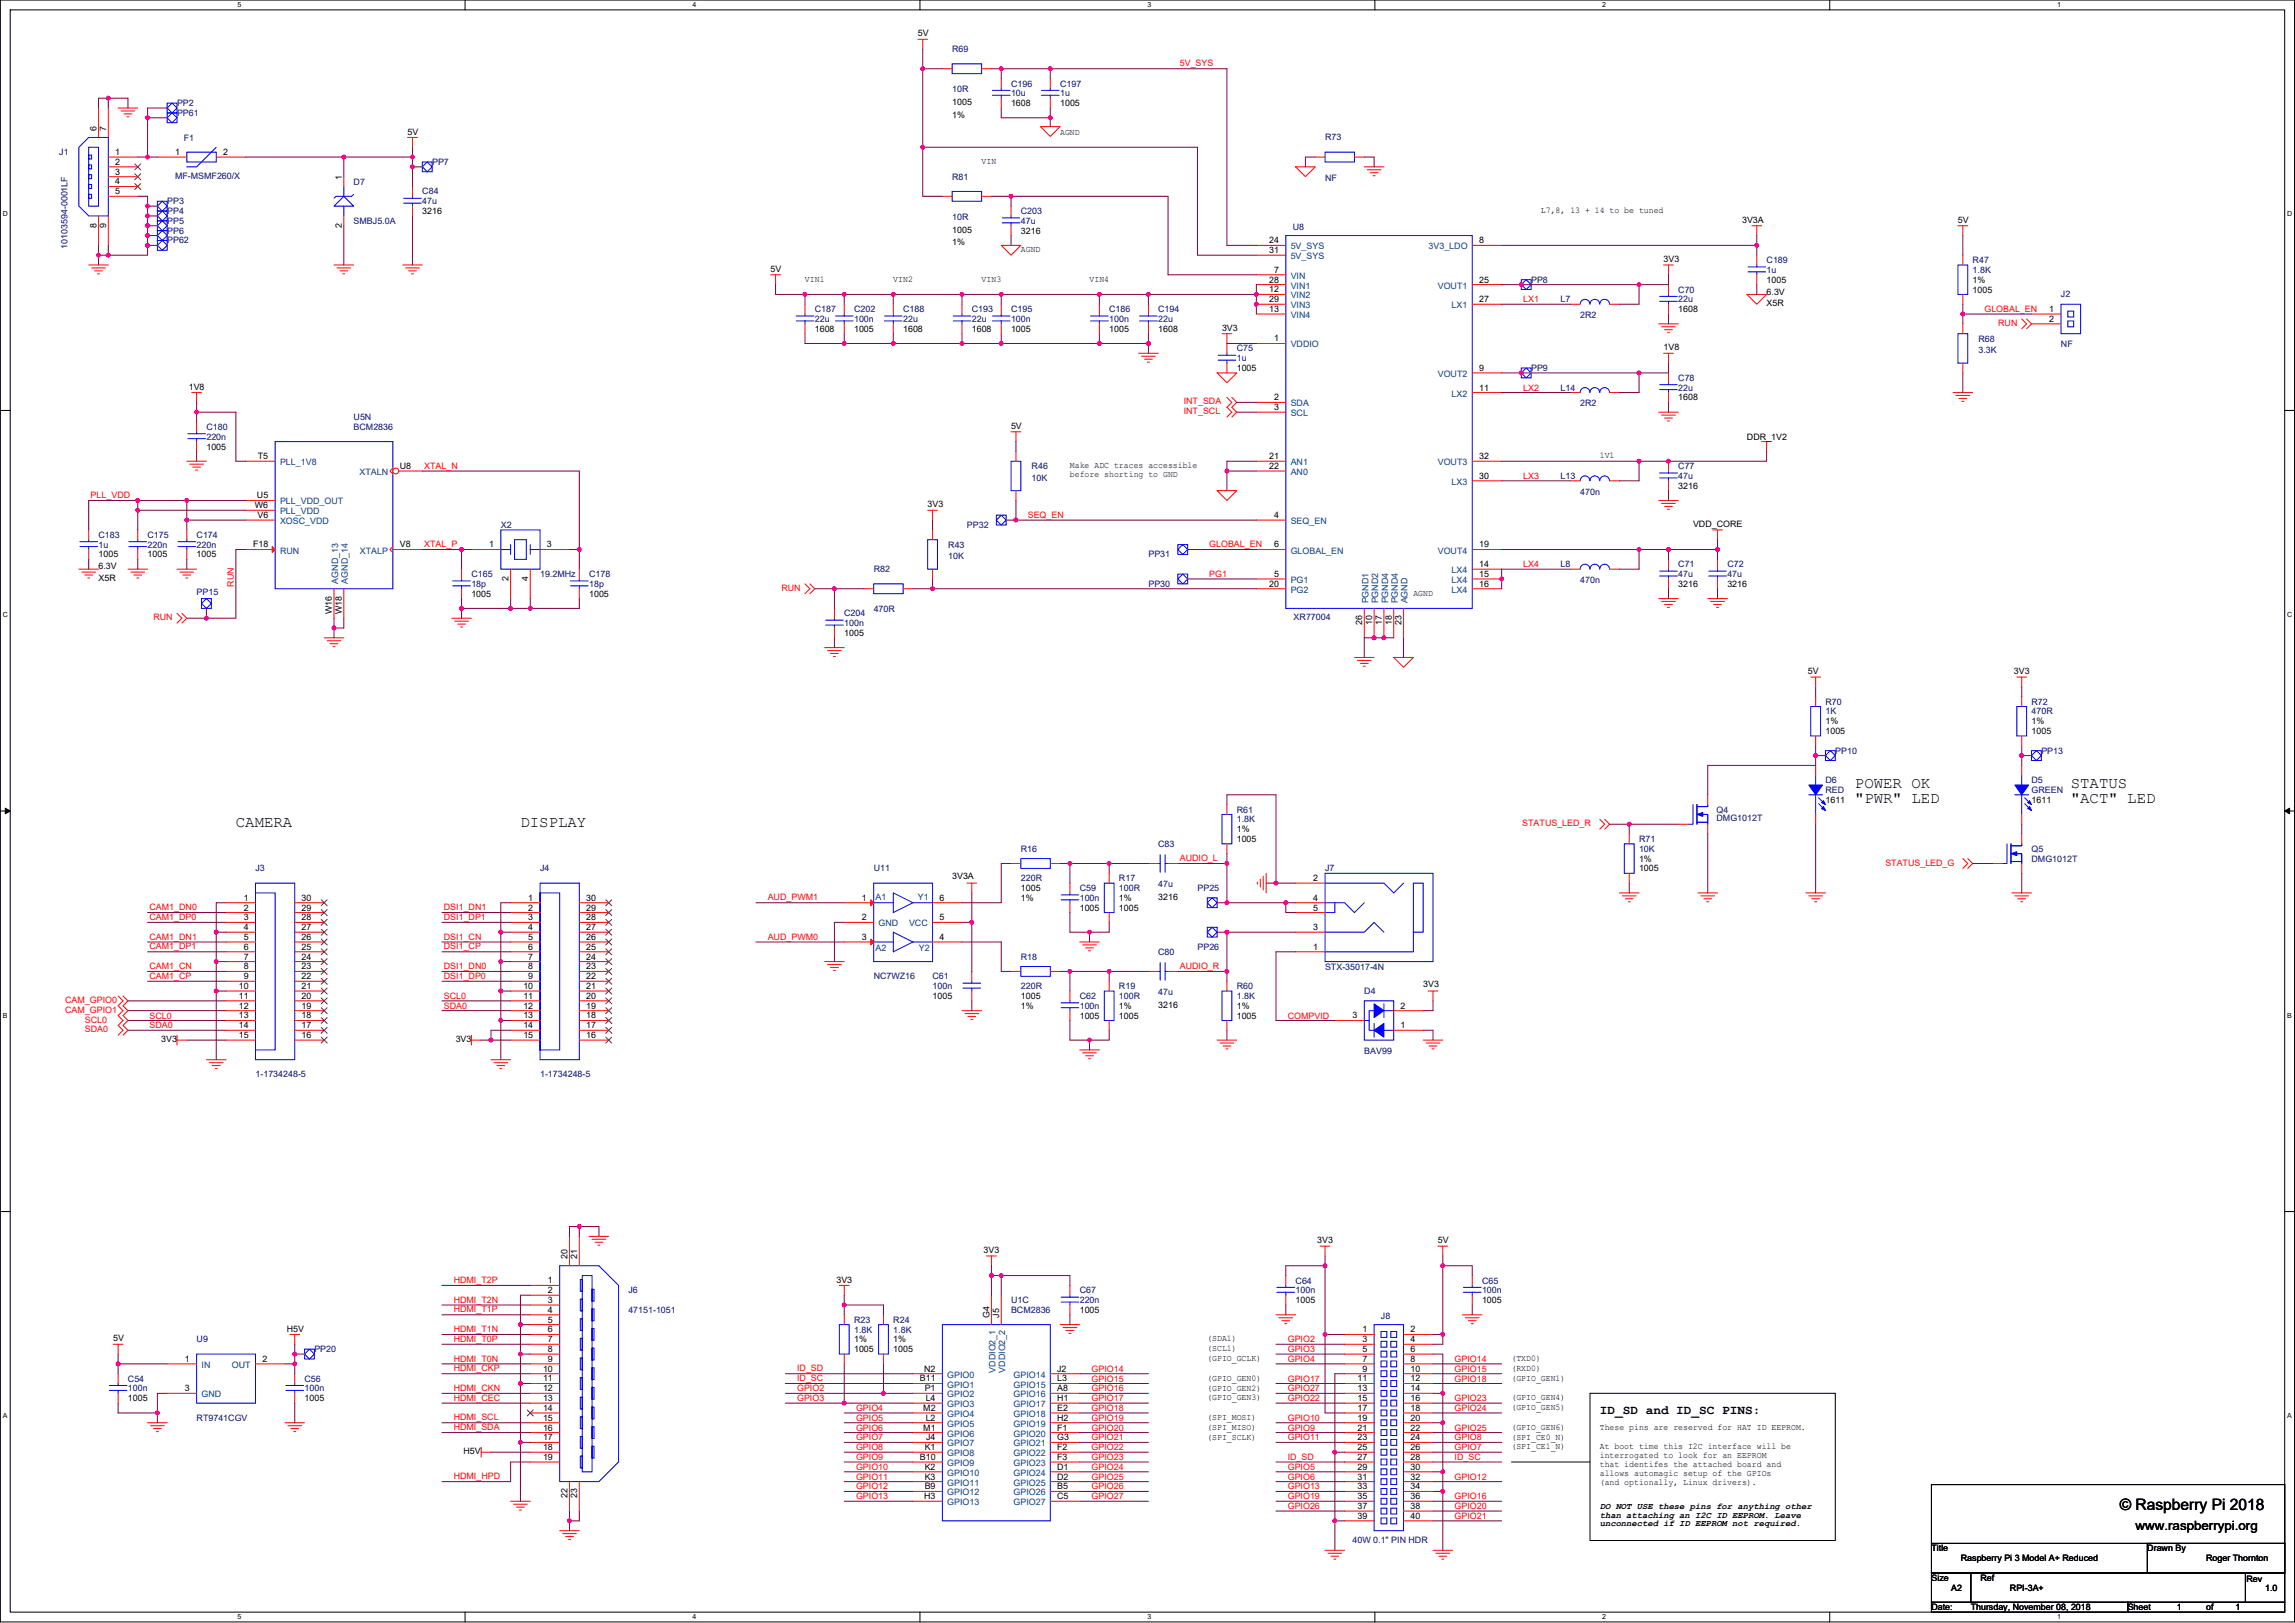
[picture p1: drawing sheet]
<svg xmlns="http://www.w3.org/2000/svg" width="594mm" height="420mm" viewBox="0 0 594 420" stroke-linecap="round" stroke-linejoin="round" font-family="sans-serif">
<defs><g id="words">
<g font-size="4.1">
<text x="480.2" y="203.9">POWER OK</text>
<text x="536" y="203.9">STATUS</text>
<text x="480.2" y="208">&quot;PWR&quot; LED</text>
<text x="536" y="208">&quot;ACT&quot; LED</text>
<text x="61.1" y="214.1">CAMERA</text>
<text x="134.7" y="214.1">DISPLAY</text>
<text x="548.7" y="391">© Raspberry Pi 2018</text>
</g>
<g font-size="3.3">
<text x="414.1" y="366">ID_SD and ID_SC PINS:</text>
<text x="552.8" y="396.2">www.raspberrypi.org</text>
</g>
<g font-size="2.3">
<text x="237.6" y="9.4">5V</text>
<text x="246.5" y="27.2">1005</text>
<text x="261.7" y="27.5">1608</text>
<text x="274.4" y="27.5">1005</text>
<text x="25" y="33.8" transform="rotate(-90 25 33.8)">6</text>
<text x="27.5" y="33.8" transform="rotate(-90 27.5 33.8)">7</text>
<text x="105.5" y="34.8">5V</text>
<text x="246.5" y="30.5">1%</text>
<text x="274.4" y="34.9">AGND</text>
<text x="29.8" y="40.1">1</text>
<text x="45.3" y="40.1">1</text>
<text x="57.8" y="40.1">2</text>
<text x="29.8" y="42.7">2</text>
<text x="29.8" y="45.2">3</text>
<text x="29.8" y="47.8">4</text>
<text x="88.5" y="46.5" transform="rotate(-90 88.5 46.5)">1</text>
<text x="254.1" y="42.5">VIN</text>
<text x="29.8" y="50.3">5</text>
<text x="25" y="59" transform="rotate(-90 25 59)">8</text>
<text x="27.5" y="59" transform="rotate(-90 27.5 59)">9</text>
<text x="88.5" y="59" transform="rotate(-90 88.5 59)">2</text>
<text x="109.3" y="55.4">3216</text>
<text x="398.9" y="55.2">L7,8, 13 + 14 to be tuned</text>
<text x="450.9" y="57.7">3V3A</text>
<text x="506.8" y="57.7">5V</text>
<text x="246.5" y="60.2">1005</text>
<text x="246.5" y="63.5">1%</text>
<text x="264.3" y="65.3">AGND</text>
<text x="264.3" y="60.5">3216</text>
<text x="328.5" y="63">24</text>
<text x="328.5" y="65.5">31</text>
<text x="382.9" y="63">8</text>
<text x="199.5" y="70.4">5V</text>
<text x="329.8" y="70.6">7</text>
<text x="430.6" y="67.9">3V3</text>
<text x="208.4" y="73">VIN1</text>
<text x="231.2" y="73">VIN2</text>
<text x="254.1" y="73">VIN3</text>
<text x="282" y="73">VIN4</text>
<text x="328.5" y="75.7">12</text>
<text x="328.5" y="73.2">28</text>
<text x="382.9" y="73.2">25</text>
<text x="457.3" y="73.2">1005</text>
<text x="457.3" y="76.2">6.3V</text>
<text x="510.6" y="75.7">1005</text>
<text x="510.6" y="73.2">1%</text>
<text x="328.5" y="80.8">13</text>
<text x="328.5" y="78.2">29</text>
<text x="382.9" y="78.2">27</text>
<text x="434.4" y="80.8">1608</text>
<text x="457.3" y="79.3">X5R</text>
<text x="530.5" y="80.8">1</text>
<text x="530.5" y="83.3">2</text>
<text x="210.9" y="85.9">1608</text>
<text x="221.1" y="85.9">1005</text>
<text x="233.8" y="85.9">1608</text>
<text x="251.6" y="85.9">1608</text>
<text x="261.7" y="85.9">1005</text>
<text x="287.1" y="85.9">1005</text>
<text x="299.8" y="85.9">1608</text>
<text x="316.3" y="85.6">3V3</text>
<text x="329.8" y="88.4">1</text>
<text x="430.6" y="90.7">1V8</text>
<text x="48.9" y="100.9">1V8</text>
<text x="320.1" y="96.1">1005</text>
<text x="382.9" y="96">9</text>
<text x="382.9" y="101.1">11</text>
<text x="329.8" y="103.6">2</text>
<text x="329.8" y="106.2">3</text>
<text x="434.4" y="103.7">1608</text>
<text x="261.7" y="111">5V</text>
<text x="452.2" y="113.8">DDR_1V2</text>
<text x="53.4" y="116.4">1005</text>
<text x="66.8" y="118.9">T5</text>
<text x="328.5" y="118.9">21</text>
<text x="382.9" y="118.9">32</text>
<text x="414.1" y="118.7">1V1</text>
<text x="103.5" y="121.4">U8</text>
<text x="277" y="121.2">Make ADC traces accessible</text>
<text x="277" y="123.5">before shorting to GND</text>
<text x="328.5" y="121.4">22</text>
<text x="382.9" y="124">30</text>
<text x="65.9" y="131.6">W6</text>
<text x="66.5" y="129">U5</text>
<text x="240.1" y="131.4">3V3</text>
<text x="434.4" y="126.5">3216</text>
<text x="66.6" y="134.1">V6</text>
<text x="329.8" y="134.1">4</text>
<text x="438.2" y="136.4">VDD_CORE</text>
<text x="65.5" y="141.7">F18</text>
<text x="103.5" y="141.7">V8</text>
<text x="126.6" y="141.7">1</text>
<text x="141.6" y="141.7">3</text>
<text x="329.8" y="141.7">6</text>
<text x="382.9" y="141.7">19</text>
<text x="25.5" y="144.3">1005</text>
<text x="25.5" y="147.4">6.3V</text>
<text x="38.2" y="144.3">1005</text>
<text x="50.9" y="144.3">1005</text>
<text x="329.8" y="149.4">5</text>
<text x="382.9" y="146.8">14</text>
<text x="382.9" y="149.4">15</text>
<text x="25.5" y="150.4">X5R</text>
<text x="122" y="154.5">1005</text>
<text x="131.6" y="150.4" transform="rotate(-90 131.6 150.4)">2</text>
<text x="136.7" y="150.4" transform="rotate(-90 136.7 150.4)">4</text>
<text x="152.5" y="154.5">1005</text>
<text x="328.5" y="151.9">20</text>
<text x="365.9" y="154.2">AGND</text>
<text x="382.9" y="151.9">16</text>
<text x="434.4" y="151.9">3216</text>
<text x="447.1" y="151.9">3216</text>
<text x="85.9" y="159" transform="rotate(-90 85.9 159)">W16</text>
<text x="88.5" y="159" transform="rotate(-90 88.5 159)">W18</text>
<text x="352.6" y="161.9" transform="rotate(-90 352.6 161.9)">26</text>
<text x="355.2" y="161.9" transform="rotate(-90 355.2 161.9)">10</text>
<text x="357.7" y="161.9" transform="rotate(-90 357.7 161.9)">17</text>
<text x="360.3" y="161.9" transform="rotate(-90 360.3 161.9)">18</text>
<text x="362.8" y="161.9" transform="rotate(-90 362.8 161.9)">23</text>
<text x="218.5" y="164.6">1005</text>
<text x="468" y="174.5">5V</text>
<text x="521.3" y="174.5">3V3</text>
<text x="472.5" y="190">1005</text>
<text x="472.5" y="187.5">1%</text>
<text x="525.9" y="190">1005</text>
<text x="525.9" y="187.5">1%</text>
<text x="472.5" y="207.8">1611</text>
<text x="525.9" y="207.8">1611</text>
<text x="320.1" y="215.4">1%</text>
<text x="320.1" y="218">1005</text>
<text x="246.5" y="227.6">3V3A</text>
<text x="424.3" y="225.6">1005</text>
<text x="424.3" y="223.1">1%</text>
<text x="63.1" y="233.2">1</text>
<text x="78.1" y="233.2">30</text>
<text x="136.8" y="233.2">1</text>
<text x="151.7" y="233.2">30</text>
<text x="223.1" y="233.2">1</text>
<text x="243.2" y="233.2">6</text>
<text x="264.3" y="230.7">1005</text>
<text x="264.3" y="233.2">1%</text>
<text x="289.7" y="233.2">1%</text>
<text x="299.8" y="233">3216</text>
<text x="340" y="233.2">4</text>
<text x="340" y="228.1">2</text>
<text x="63.1" y="235.7">2</text>
<text x="63.1" y="238.3">3</text>
<text x="78.1" y="235.7">29</text>
<text x="78.1" y="238.3">28</text>
<text x="136.8" y="235.7">2</text>
<text x="136.8" y="238.3">3</text>
<text x="151.7" y="235.7">29</text>
<text x="151.7" y="238.3">28</text>
<text x="223.1" y="238.3">2</text>
<text x="243.2" y="238.3">5</text>
<text x="279.5" y="235.8">1005</text>
<text x="289.7" y="235.8">1005</text>
<text x="340" y="235.7">5</text>
<text x="63.1" y="240.8">4</text>
<text x="63.1" y="243.3">5</text>
<text x="63.1" y="245.9">6</text>
<text x="78.1" y="240.8">27</text>
<text x="78.1" y="243.3">26</text>
<text x="78.1" y="245.9">25</text>
<text x="136.8" y="240.8">4</text>
<text x="136.8" y="243.3">5</text>
<text x="136.8" y="245.9">6</text>
<text x="151.7" y="240.8">27</text>
<text x="151.7" y="243.3">26</text>
<text x="151.7" y="245.9">25</text>
<text x="223.1" y="243.3">3</text>
<text x="243.2" y="243.3">4</text>
<text x="340" y="245.9">1</text>
<text x="340" y="240.8">3</text>
<text x="63.1" y="248.4">7</text>
<text x="63.1" y="251">8</text>
<text x="78.1" y="248.4">24</text>
<text x="78.1" y="251">23</text>
<text x="136.8" y="248.4">7</text>
<text x="136.8" y="251">8</text>
<text x="151.7" y="248.4">24</text>
<text x="151.7" y="251">23</text>
<text x="61.8" y="256">10</text>
<text x="63.1" y="253.5">9</text>
<text x="78.1" y="253.5">22</text>
<text x="78.1" y="256">21</text>
<text x="135.5" y="256">10</text>
<text x="136.8" y="253.5">9</text>
<text x="151.7" y="253.5">22</text>
<text x="151.7" y="256">21</text>
<text x="368.4" y="255.6">3V3</text>
<text x="61.8" y="258.6">11</text>
<text x="61.8" y="261.1">12</text>
<text x="61.8" y="263.7">13</text>
<text x="78.1" y="258.6">20</text>
<text x="78.1" y="261.1">19</text>
<text x="78.1" y="263.7">18</text>
<text x="135.5" y="258.6">11</text>
<text x="135.5" y="261.1">12</text>
<text x="135.5" y="263.7">13</text>
<text x="151.7" y="258.6">20</text>
<text x="151.7" y="261.1">19</text>
<text x="151.7" y="263.7">18</text>
<text x="241.4" y="258.6">1005</text>
<text x="264.3" y="258.6">1005</text>
<text x="264.3" y="261.2">1%</text>
<text x="279.5" y="263.7">1005</text>
<text x="289.7" y="263.7">1005</text>
<text x="289.7" y="261.2">1%</text>
<text x="299.8" y="260.9">3216</text>
<text x="320.1" y="263.7">1005</text>
<text x="320.1" y="261.2">1%</text>
<text x="350.1" y="263.7">3</text>
<text x="362.6" y="261.1">2</text>
<text x="41.8" y="269.8">3V3</text>
<text x="61.8" y="266.2">14</text>
<text x="61.8" y="268.7">15</text>
<text x="78.1" y="266.2">17</text>
<text x="78.1" y="268.7">16</text>
<text x="118" y="269.8">3V3</text>
<text x="135.5" y="266.2">14</text>
<text x="135.5" y="268.7">15</text>
<text x="151.7" y="266.2">17</text>
<text x="151.7" y="268.7">16</text>
<text x="362.6" y="266.2">1</text>
<text x="341" y="321.9">3V3</text>
<text x="372.2" y="321.9">5V</text>
<text x="146.9" y="325.9" transform="rotate(-90 146.9 325.9)">20</text>
<text x="149.4" y="325.9" transform="rotate(-90 149.4 325.9)">21</text>
<text x="254.6" y="324.4">3V3</text>
<text x="141.8" y="332.2">1</text>
<text x="141.8" y="334.8">2</text>
<text x="216.5" y="332">3V3</text>
<text x="141.8" y="337.3">3</text>
<text x="141.8" y="339.9">4</text>
<text x="256.1" y="341.1" transform="rotate(-90 256.1 341.1)">G4</text>
<text x="258.7" y="341.1" transform="rotate(-90 258.7 341.1)">J5</text>
<text x="279.5" y="339.9">1005</text>
<text x="335.4" y="337.4">1005</text>
<text x="383.6" y="337.4">1005</text>
<text x="29.3" y="347.3">5V</text>
<text x="74.3" y="344.7">H5V</text>
<text x="141.8" y="342.4">5</text>
<text x="141.8" y="344.9">6</text>
<text x="141.8" y="347.5">7</text>
<text x="221.1" y="347.5">1%</text>
<text x="231.2" y="347.5">1%</text>
<text x="312.5" y="347.3">(SDA1)</text>
<text x="352.7" y="344.9">1</text>
<text x="352.7" y="347.5">3</text>
<text x="365.1" y="344.9">2</text>
<text x="365.1" y="347.5">4</text>
<text x="47.9" y="352.6">1</text>
<text x="67.9" y="352.6">2</text>
<text x="141.8" y="350">8</text>
<text x="141.8" y="352.6">9</text>
<text x="221.1" y="350.1">1005</text>
<text x="231.2" y="350.1">1005</text>
<text x="312.5" y="352.4">(GPIO_GCLK)</text>
<text x="312.5" y="349.8">(SCL1)</text>
<text x="352.7" y="350">5</text>
<text x="352.7" y="352.6">7</text>
<text x="365.1" y="350">6</text>
<text x="365.1" y="352.6">8</text>
<text x="391.3" y="352.4">(TXD0)</text>
<text x="140.6" y="355.1">10</text>
<text x="140.6" y="357.6">11</text>
<text x="238.1" y="357.6">B11</text>
<text x="239.2" y="355.1">N2</text>
<text x="273.7" y="355.1">J2</text>
<text x="273.7" y="357.6">L3</text>
<text x="312.5" y="360">(GPIO_GEN2)</text>
<text x="312.5" y="357.4">(GPIO_GEN0)</text>
<text x="351.4" y="357.6">11</text>
<text x="352.7" y="355.1">9</text>
<text x="365.1" y="355.1">10</text>
<text x="365.1" y="357.6">12</text>
<text x="391.3" y="354.9">(RXD0)</text>
<text x="391.3" y="357.4">(GPIO_GEN1)</text>
<text x="33.1" y="362.8">1005</text>
<text x="47.9" y="360.2">3</text>
<text x="78.8" y="362.8">1005</text>
<text x="140.6" y="360.2">12</text>
<text x="140.6" y="362.7">13</text>
<text x="140.6" y="365.3">14</text>
<text x="239" y="365.3">M2</text>
<text x="239.4" y="360.2">P1</text>
<text x="239.6" y="362.7">L4</text>
<text x="273.7" y="360.2">A8</text>
<text x="273.7" y="362.7">H1</text>
<text x="273.7" y="365.3">E2</text>
<text x="312.5" y="362.5">(GPIO_GEN3)</text>
<text x="351.4" y="360.2">13</text>
<text x="351.4" y="362.7">15</text>
<text x="351.4" y="365.3">17</text>
<text x="365.1" y="360.2">14</text>
<text x="365.1" y="362.7">16</text>
<text x="365.1" y="365.3">18</text>
<text x="391.3" y="365.1">(GPIO_GEN5)</text>
<text x="391.3" y="362.5">(GPIO_GEN4)</text>
<text x="140.6" y="367.8">15</text>
<text x="140.6" y="370.3">16</text>
<text x="239" y="370.3">M1</text>
<text x="239.6" y="367.8">L2</text>
<text x="273.7" y="367.8">H2</text>
<text x="273.7" y="370.3">F1</text>
<text x="312.5" y="370.1">(SPI_MISO)</text>
<text x="312.5" y="367.6">(SPI_MOSI)</text>
<text x="351.4" y="367.8">19</text>
<text x="351.4" y="370.3">21</text>
<text x="365.1" y="367.8">20</text>
<text x="365.1" y="370.3">22</text>
<text x="391.3" y="370.1">(GPIO_GEN6)</text>
<text x="414.1" y="370.1">These pins are reserved for HAT ID EEPROM.</text>
<text x="120" y="376.5">H5V</text>
<text x="140.6" y="372.9">17</text>
<text x="140.6" y="375.4">18</text>
<text x="140.6" y="378">19</text>
<text x="238.1" y="378">B10</text>
<text x="239.4" y="375.4">K1</text>
<text x="239.7" y="372.9">J4</text>
<text x="273.7" y="372.9">G3</text>
<text x="273.7" y="375.4">F2</text>
<text x="273.7" y="378">F3</text>
<text x="312.5" y="372.7">(SPI_SCLK)</text>
<text x="351.4" y="372.9">23</text>
<text x="351.4" y="375.4">25</text>
<text x="351.4" y="378">27</text>
<text x="365.1" y="372.9">24</text>
<text x="365.1" y="375.4">26</text>
<text x="365.1" y="378">28</text>
<text x="391.3" y="372.7">(SPI_CE0_N)</text>
<text x="391.3" y="375.2">(SPI_CE1_N)</text>
<text x="414.1" y="375.2">At boot time this I2C interface will be</text>
<text x="414.1" y="377.5">interrogated to look for an EEPROM</text>
<text x="239.4" y="380.5">K2</text>
<text x="239.4" y="383">K3</text>
<text x="273.7" y="380.5">D1</text>
<text x="273.7" y="383">D2</text>
<text x="351.4" y="380.5">29</text>
<text x="351.4" y="383">31</text>
<text x="365.1" y="380.5">30</text>
<text x="365.1" y="383">32</text>
<text x="414.1" y="379.8">that identifes the attached board and</text>
<text x="414.1" y="382.1">allows automagic setup of the GPIOs</text>
<text x="146.9" y="387.9" transform="rotate(-90 146.9 387.9)">22</text>
<text x="149.4" y="387.9" transform="rotate(-90 149.4 387.9)">23</text>
<text x="239.2" y="388.1">H3</text>
<text x="239.4" y="385.6">B9</text>
<text x="273.7" y="385.6">B5</text>
<text x="273.7" y="388.1">C5</text>
<text x="351.4" y="385.6">33</text>
<text x="351.4" y="388.1">35</text>
<text x="365.1" y="385.6">34</text>
<text x="365.1" y="388.1">36</text>
<text x="414.1" y="384.4">(and optionally, Linux drivers).</text>
<text x="351.4" y="390.7">37</text>
<text x="351.4" y="393.2">39</text>
<text x="365.1" y="390.7">38</text>
<text x="365.1" y="393.2">40</text>
<text x="414.1" y="390.6">DO NOT USE these pins for anything other</text>
<text x="414.1" y="392.9">than attaching an I2C ID EEPROM. Leave</text>
<text x="414.1" y="395.1">unconnected if ID EEPROM not required.</text>
<text x="500" y="401.6">Title</text>
<text x="555.9" y="401.6">Drawn By</text>
<text x="507.6" y="404.2">Raspberry Pi 3 Model A+ Reduced</text>
<text x="571.1" y="404.2">Roger Thornton</text>
<text x="500" y="409.2">Size</text>
<text x="505.1" y="411.8">A2</text>
<text x="512.7" y="409.2">Ref</text>
<text x="520.3" y="411.8">RPI-3A+</text>
<text x="581.5" y="409.5">Rev</text>
<text x="586.3" y="411.8">1.0</text>
<text x="500" y="416.9">Date:</text>
<text x="510.1" y="416.9">Thursday, November 08, 2018</text>
<text x="550.8" y="416.9">Sheet</text>
<text x="563.5" y="416.9">1</text>
<text x="571.1" y="416.9">of</text>
<text x="578.7" y="416.9">1</text>
</g>
<g font-size="2.3" fill="#000080">
<text x="246.5" y="13.5">R69</text>
<text x="246.5" y="23.9">10R</text>
<text x="261.7" y="22.4">C196</text>
<text x="274.4" y="22.4">C197</text>
<text x="45.8" y="27.5">PP2</text>
<text x="261.7" y="24.9">10u</text>
<text x="274.4" y="24.9">1u</text>
<text x="45.8" y="30">PP61</text>
<text x="15.3" y="40.2">J1</text>
<text x="47.6" y="36.6">F1</text>
<text x="343" y="36.4">R73</text>
<text x="45.3" y="46.3">MF-MSMF260/X</text>
<text x="91.5" y="47.8">D7</text>
<text x="111.9" y="42.7">PP7</text>
<text x="246.5" y="46.5">R81</text>
<text x="343" y="46.8">NF</text>
<text x="43.3" y="52.9">PP3</text>
<text x="109.3" y="50.3">C84</text>
<text x="109.3" y="52.9">47u</text>
<text x="43.3" y="55.4">PP4</text>
<text x="43.3" y="58">PP5</text>
<text x="91.5" y="58">SMBJ5.0A</text>
<text x="246.5" y="56.9">10R</text>
<text x="264.3" y="55.4">C203</text>
<text x="264.3" y="58">47u</text>
<text x="334.6" y="59.5">U8</text>
<text x="17.5" y="64.5" transform="rotate(-90 17.5 64.5)">10103594-0001LF</text>
<text x="43.3" y="60.5">PP6</text>
<text x="43.3" y="63">PP62</text>
<text x="457.3" y="68.1">C189</text>
<text x="457.3" y="70.7">1u</text>
<text x="510.6" y="68.1">R47</text>
<text x="510.6" y="70.7">1.8K</text>
<text x="396.3" y="73.2">PP8</text>
<text x="434.4" y="75.7">C70</text>
<text x="533.5" y="77">J2</text>
<text x="210.9" y="80.8">C187</text>
<text x="210.9" y="83.4">22u</text>
<text x="221.1" y="80.8">C202</text>
<text x="221.1" y="83.4">100n</text>
<text x="233.8" y="80.8">C188</text>
<text x="233.8" y="83.4">22u</text>
<text x="251.6" y="80.8">C193</text>
<text x="251.6" y="83.4">22u</text>
<text x="261.7" y="80.8">C195</text>
<text x="261.7" y="83.4">100n</text>
<text x="287.1" y="80.8">C186</text>
<text x="287.1" y="83.4">100n</text>
<text x="299.8" y="80.8">C194</text>
<text x="299.8" y="83.4">22u</text>
<text x="404" y="78.3">L7</text>
<text x="409" y="82.3">2R2</text>
<text x="434.4" y="78.3">22u</text>
<text x="512.2" y="88.4">R68</text>
<text x="533.5" y="90">NF</text>
<text x="320.1" y="91">C75</text>
<text x="320.1" y="93.5">1u</text>
<text x="512.2" y="91.5">3.3K</text>
<text x="396.3" y="96.1">PP9</text>
<text x="404" y="101.1">L14</text>
<text x="434.4" y="98.6">C78</text>
<text x="434.4" y="101.1">22u</text>
<text x="409" y="105.2">2R2</text>
<text x="53.4" y="111.3">C180</text>
<text x="53.4" y="113.8">220n</text>
<text x="91.5" y="111.3">BCM2836</text>
<text x="91.5" y="108.8">U5N</text>
<text x="267.1" y="121.5">R46</text>
<text x="267.1" y="124.5">10K</text>
<text x="404" y="124">L13</text>
<text x="434.4" y="121.5">C77</text>
<text x="434.4" y="124">47u</text>
<text x="409" y="128.1">470n</text>
<text x="129.6" y="136.7">X2</text>
<text x="250.3" y="136.7">PP32</text>
<text x="25.5" y="139.2">C183</text>
<text x="25.5" y="141.8">1u</text>
<text x="38.2" y="139.2">C175</text>
<text x="38.2" y="141.8">220n</text>
<text x="50.9" y="139.2">C174</text>
<text x="50.9" y="141.8">220n</text>
<text x="245.5" y="141.8">R43</text>
<text x="122" y="149.4">C165</text>
<text x="139.8" y="149.4">19.2MHz</text>
<text x="152.5" y="149.4">C178</text>
<text x="226.2" y="148.1">R82</text>
<text x="245.5" y="144.8">10K</text>
<text x="297.3" y="144.3">PP31</text>
<text x="404" y="146.9">L8</text>
<text x="434.4" y="146.9">C71</text>
<text x="434.4" y="149.4">47u</text>
<text x="447.1" y="146.9">C72</text>
<text x="447.1" y="149.4">47u</text>
<text x="50.9" y="154">PP15</text>
<text x="122" y="151.9">18p</text>
<text x="152.5" y="151.9">18p</text>
<text x="297.3" y="151.9">PP30</text>
<text x="409" y="150.9">470n</text>
<text x="218.5" y="159.6">C204</text>
<text x="226.2" y="158.5">470R</text>
<text x="334.9" y="160.6">XR77004</text>
<text x="218.5" y="162.1">100n</text>
<text x="472.5" y="182.4">R70</text>
<text x="472.5" y="185">1K</text>
<text x="525.9" y="182.4">R72</text>
<text x="525.9" y="185">470R</text>
<text x="475.1" y="195.1">PP10</text>
<text x="528.4" y="195.1">PP13</text>
<text x="472.5" y="202.7">D6</text>
<text x="525.9" y="202.7">D5</text>
<text x="472.5" y="205.3">RED</text>
<text x="525.9" y="205.3">GREEN</text>
<text x="320.1" y="210.4">R61</text>
<text x="320.1" y="212.9">1.8K</text>
<text x="444.3" y="210.4">Q4</text>
<text x="444.3" y="212.6">DMG1012T</text>
<text x="264.3" y="220.5">R16</text>
<text x="299.8" y="219.2">C83</text>
<text x="424.3" y="218">R71</text>
<text x="424.3" y="220.5">10K</text>
<text x="525.9" y="220.5">Q5</text>
<text x="66.1" y="225.6">J3</text>
<text x="139.8" y="225.6">J4</text>
<text x="226.2" y="225.6">U11</text>
<text x="343" y="225.6">J7</text>
<text x="525.9" y="223.1">DMG1012T</text>
<text x="264.3" y="228.1">220R</text>
<text x="279.5" y="230.7">C59</text>
<text x="279.5" y="233.2">100n</text>
<text x="289.7" y="228.1">R17</text>
<text x="289.7" y="230.7">100R</text>
<text x="299.8" y="229.7">47u</text>
<text x="310" y="230.7">PP25</text>
<text x="310" y="245.9">PP26</text>
<text x="264.3" y="248.5">R18</text>
<text x="299.8" y="247.2">C80</text>
<text x="343" y="251">STX-35017-4N</text>
<text x="226.2" y="253.5">NC7WZ16</text>
<text x="241.4" y="253.5">C61</text>
<text x="241.4" y="256.1">100n</text>
<text x="264.3" y="256.1">220R</text>
<text x="289.7" y="256.1">R19</text>
<text x="299.8" y="257.6">47u</text>
<text x="320.1" y="256.1">R60</text>
<text x="353.2" y="257.3">D4</text>
<text x="279.5" y="258.6">C62</text>
<text x="279.5" y="261.2">100n</text>
<text x="289.7" y="258.6">100R</text>
<text x="320.1" y="258.6">1.8K</text>
<text x="353.2" y="272.8">BAV99</text>
<text x="66.1" y="278.9">1-1734248-5</text>
<text x="139.8" y="278.9">1-1734248-5</text>
<text x="162.7" y="334.8">J6</text>
<text x="279.5" y="334.8">C67</text>
<text x="335.4" y="332.3">C64</text>
<text x="335.4" y="334.8">100n</text>
<text x="383.6" y="332.3">C65</text>
<text x="383.6" y="334.8">100n</text>
<text x="162.7" y="339.9">47151-1051</text>
<text x="261.7" y="339.9">BCM2836</text>
<text x="261.7" y="337.4">U1C</text>
<text x="279.5" y="337.4">220n</text>
<text x="357.5" y="341.4">J8</text>
<text x="50.9" y="347.5">U9</text>
<text x="221.1" y="342.4">R23</text>
<text x="221.1" y="345">1.8K</text>
<text x="231.2" y="342.4">R24</text>
<text x="231.2" y="345">1.8K</text>
<text x="81.4" y="350.1">PP20</text>
<text x="33.1" y="357.7">C54</text>
<text x="78.8" y="357.7">C56</text>
<text x="33.1" y="360.2">100n</text>
<text x="78.8" y="360.2">100n</text>
<text x="50.9" y="367.8">RT9741CGV</text>
<text x="350.1" y="399.3">40W 0.1&quot; PIN HDR</text>
</g>
<g font-size="2.3" fill="#f00">
<text x="305.4" y="17.2">5V_SYS</text>
<text x="394.3" y="78.3">LX1</text>
<text x="513.7" y="80.7">GLOBAL_EN</text>
<text x="517.2" y="84.4">RUN</text>
<text x="394.3" y="101.1">LX2</text>
<text x="306.4" y="104.7">INT_SDA</text>
<text x="306.4" y="107.2">INT_SCL</text>
<text x="109.8" y="121.3">XTAL_N</text>
<text x="394.3" y="124">LX3</text>
<text x="23.5" y="128.9">PLL_VDD</text>
<text x="266" y="134">SEQ_EN</text>
<text x="109.8" y="141.6">XTAL_P</text>
<text x="313" y="141.6">GLOBAL_EN</text>
<text x="313" y="149.4">PG1</text>
<text x="394.3" y="146.8">LX4</text>
<text x="60.6" y="151.9" transform="rotate(-90 60.6 151.9)">RUN</text>
<text x="202.3" y="153">RUN</text>
<text x="39.7" y="160.6">RUN</text>
<text x="394.1" y="213.9">STATUS_LED_R</text>
<text x="305.4" y="222.9">AUDIO_L</text>
<text x="488" y="224.1">STATUS_LED_G</text>
<text x="198.7" y="233.1">AUD_PWM1</text>
<text x="38.7" y="235.6">CAM1_DN0</text>
<text x="38.7" y="238.2">CAM1_DP0</text>
<text x="114.9" y="235.6">DSI1_DN1</text>
<text x="114.9" y="238.2">DSI1_DP1</text>
<text x="38.7" y="243.2">CAM1_DN1</text>
<text x="38.7" y="245.8">CAM1_DP1</text>
<text x="114.9" y="243.2">DSI1_CN</text>
<text x="114.9" y="245.8">DSI1_CP</text>
<text x="198.7" y="243.2">AUD_PWM0</text>
<text x="38.7" y="250.9">CAM1_CN</text>
<text x="114.9" y="250.9">DSI1_DN0</text>
<text x="305.4" y="250.9">AUDIO_R</text>
<text x="38.7" y="253.4">CAM1_CP</text>
<text x="114.9" y="253.4">DSI1_DP0</text>
<text x="16.9" y="259.6">CAM_GPIO0</text>
<text x="16.9" y="262.2">CAM_GPIO1</text>
<text x="38.7" y="263.7">SCL0</text>
<text x="114.9" y="258.6">SCL0</text>
<text x="114.9" y="261.1">SDA0</text>
<text x="333.3" y="263.7">COMPVID</text>
<text x="21.9" y="264.7">SCL0</text>
<text x="21.9" y="267.3">SDA0</text>
<text x="38.7" y="266.2">SDA0</text>
<text x="117.4" y="332.1">HDMI_T2P</text>
<text x="117.4" y="337.2">HDMI_T2N</text>
<text x="117.4" y="339.8">HDMI_T1P</text>
<text x="117.4" y="344.8">HDMI_T1N</text>
<text x="117.4" y="347.4">HDMI_T0P</text>
<text x="333.3" y="347.5">GPIO2</text>
<text x="117.4" y="352.5">HDMI_T0N</text>
<text x="333.3" y="350">GPIO3</text>
<text x="333.3" y="352.6">GPIO4</text>
<text x="376.5" y="352.6">GPIO14</text>
<text x="117.4" y="355">HDMI_CKP</text>
<text x="206.3" y="355">ID_SD</text>
<text x="206.3" y="357.5">ID_SC</text>
<text x="282.5" y="355.1">GPIO14</text>
<text x="282.5" y="357.7">GPIO15</text>
<text x="333.3" y="357.7">GPIO17</text>
<text x="376.5" y="355.1">GPIO15</text>
<text x="376.5" y="357.7">GPIO18</text>
<text x="117.4" y="360.1">HDMI_CKN</text>
<text x="117.4" y="362.6">HDMI_CEC</text>
<text x="206.3" y="360.2">GPIO2</text>
<text x="206.3" y="362.7">GPIO3</text>
<text x="221.6" y="365.3">GPIO4</text>
<text x="282.5" y="360.2">GPIO16</text>
<text x="282.5" y="362.7">GPIO17</text>
<text x="282.5" y="365.3">GPIO18</text>
<text x="333.3" y="360.2">GPIO27</text>
<text x="333.3" y="362.7">GPIO22</text>
<text x="376.5" y="362.7">GPIO23</text>
<text x="376.5" y="365.3">GPIO24</text>
<text x="117.4" y="367.7">HDMI_SCL</text>
<text x="117.4" y="370.2">HDMI_SDA</text>
<text x="221.6" y="367.8">GPIO5</text>
<text x="221.6" y="370.4">GPIO6</text>
<text x="282.5" y="367.8">GPIO19</text>
<text x="282.5" y="370.4">GPIO20</text>
<text x="333.3" y="367.8">GPIO10</text>
<text x="333.3" y="370.4">GPIO9</text>
<text x="376.5" y="370.4">GPIO25</text>
<text x="221.6" y="372.9">GPIO7</text>
<text x="221.6" y="375.4">GPIO8</text>
<text x="221.6" y="378">GPIO9</text>
<text x="282.5" y="372.9">GPIO21</text>
<text x="282.5" y="375.4">GPIO22</text>
<text x="282.5" y="378">GPIO23</text>
<text x="333.3" y="372.9">GPIO11</text>
<text x="333.3" y="377.9">ID_SD</text>
<text x="376.5" y="372.9">GPIO8</text>
<text x="376.5" y="375.4">GPIO7</text>
<text x="376.5" y="377.9">ID_SC</text>
<text x="117.4" y="382.9">HDMI_HPD</text>
<text x="221.6" y="380.5">GPIO10</text>
<text x="221.6" y="383.1">GPIO11</text>
<text x="282.5" y="380.5">GPIO24</text>
<text x="282.5" y="383.1">GPIO25</text>
<text x="333.3" y="380.5">GPIO5</text>
<text x="333.3" y="383.1">GPIO6</text>
<text x="376.5" y="383.1">GPIO12</text>
<text x="221.6" y="385.6">GPIO12</text>
<text x="221.6" y="388.1">GPIO13</text>
<text x="282.5" y="385.6">GPIO26</text>
<text x="282.5" y="388.1">GPIO27</text>
<text x="333.3" y="385.6">GPIO13</text>
<text x="333.3" y="388.1">GPIO19</text>
<text x="376.5" y="388.1">GPIO16</text>
<text x="333.3" y="390.7">GPIO26</text>
<text x="376.5" y="390.7">GPIO20</text>
<text x="376.5" y="393.2">GPIO21</text>
</g>
<g font-size="2.3" fill="#004080">
<text x="334.1" y="64.6">5V_SYS</text>
<text x="369.8" y="64.6">3V3_LDO</text>
<text x="334.1" y="67.1">5V_SYS</text>
<text x="334.1" y="72.2">VIN</text>
<text x="334.1" y="77.3">VIN2</text>
<text x="334.1" y="74.7">VIN1</text>
<text x="372.2" y="74.7">VOUT1</text>
<text x="334.1" y="82.3">VIN4</text>
<text x="334.1" y="79.8">VIN3</text>
<text x="375.8" y="79.8">LX1</text>
<text x="334.1" y="90">VDDIO</text>
<text x="372.2" y="97.6">VOUT2</text>
<text x="334.1" y="105.2">SDA</text>
<text x="334.1" y="107.7">SCL</text>
<text x="375.8" y="102.7">LX2</text>
<text x="72.5" y="120.4">PLL_1V8</text>
<text x="93" y="123">XTALN</text>
<text x="334.1" y="120.4">AN1</text>
<text x="334.1" y="123">AN0</text>
<text x="372.2" y="120.4">VOUT3</text>
<text x="375.8" y="125.5">LX3</text>
<text x="72.5" y="130.6">PLL_VDD_OUT</text>
<text x="72.5" y="133.1">PLL_VDD</text>
<text x="72.5" y="135.7">XOSC_VDD</text>
<text x="334.1" y="135.7">SEQ_EN</text>
<text x="72.5" y="143.3">RUN</text>
<text x="93.2" y="143.3">XTALP</text>
<text x="334.1" y="143.3">GLOBAL_EN</text>
<text x="372.2" y="143.3">VOUT4</text>
<text x="375.8" y="148.4">LX4</text>
<text x="87.5" y="151.2" transform="rotate(-90 87.5 151.2)">AGND_13</text>
<text x="90.1" y="151.2" transform="rotate(-90 90.1 151.2)">AGND_14</text>
<text x="334.1" y="150.9">PG1</text>
<text x="334.1" y="153.5">PG2</text>
<text x="375.8" y="150.9">LX4</text>
<text x="375.8" y="153.5">LX4</text>
<text x="354.2" y="156.2" transform="rotate(-90 354.2 156.2)">PGND1</text>
<text x="356.8" y="156.2" transform="rotate(-90 356.8 156.2)">PGND2</text>
<text x="359.3" y="156.2" transform="rotate(-90 359.3 156.2)">PGND4</text>
<text x="361.8" y="156.2" transform="rotate(-90 361.8 156.2)">PGND4</text>
<text x="364.4" y="156.2" transform="rotate(-90 364.4 156.2)">AGND</text>
<text x="226.7" y="233">A1</text>
<text x="237.6" y="233">Y1</text>
<text x="227.4" y="239.8">GND</text>
<text x="235.3" y="239.8">VCC</text>
<text x="226.7" y="246.2">A2</text>
<text x="237.8" y="246.2">Y2</text>
<text x="52.2" y="354.1">IN</text>
<text x="60" y="354.1">OUT</text>
<text x="245.2" y="356.7">GPIO0</text>
<text x="245.2" y="359.2">GPIO1</text>
<text x="257.7" y="355.4" transform="rotate(-90 257.7 355.4)">VDDIO2_1</text>
<text x="260.2" y="355.4" transform="rotate(-90 260.2 355.4)">VDDIO2_2</text>
<text x="262.4" y="356.7">GPIO14</text>
<text x="262.4" y="359.2">GPIO15</text>
<text x="52.2" y="361.7">GND</text>
<text x="245.2" y="361.7">GPIO2</text>
<text x="245.2" y="364.3">GPIO3</text>
<text x="262.4" y="361.7">GPIO16</text>
<text x="262.4" y="364.3">GPIO17</text>
<text x="245.2" y="366.8">GPIO4</text>
<text x="245.2" y="369.4">GPIO5</text>
<text x="245.2" y="371.9">GPIO6</text>
<text x="262.4" y="366.8">GPIO18</text>
<text x="262.4" y="369.4">GPIO19</text>
<text x="262.4" y="371.9">GPIO20</text>
<text x="245.2" y="374.4">GPIO7</text>
<text x="245.2" y="377">GPIO8</text>
<text x="262.4" y="374.4">GPIO21</text>
<text x="262.4" y="377">GPIO22</text>
<text x="245.2" y="379.5">GPIO9</text>
<text x="245.2" y="382.1">GPIO10</text>
<text x="262.4" y="379.5">GPIO23</text>
<text x="262.4" y="382.1">GPIO24</text>
<text x="245.2" y="384.6">GPIO11</text>
<text x="245.2" y="387.1">GPIO12</text>
<text x="245.2" y="389.7">GPIO13</text>
<text x="262.4" y="384.6">GPIO25</text>
<text x="262.4" y="387.1">GPIO26</text>
<text x="262.4" y="389.7">GPIO27</text>
</g>
<g font-size="1.8">
<text x="61.5" y="1.9">5</text>
<text x="179.3" y="1.9">4</text>
<text x="297" y="1.9">3</text>
<text x="414.8" y="1.9">2</text>
<text x="532.5" y="1.9">1</text>
<text x=".7" y="56">D</text>
<text x="592" y="56">D</text>
<text x=".7" y="159.7">C</text>
<text x="592" y="159.7">C</text>
<text x=".7" y="263.4">B</text>
<text x="592" y="263.4">B</text>
<text x=".7" y="367.1">A</text>
<text x="592" y="367.1">A</text>
<text x="61.5" y="419.2">5</text>
<text x="179.3" y="419.2">4</text>
<text x="297" y="419.2">3</text>
<text x="414.8" y="419.2">2</text>
<text x="532.5" y="419.2">1</text>
</g>
</g></defs>
<path d="M.1 0h593.9v419.9h-593.9zM2.6 2.6h588.8v414.7h-588.8z" fill="none" stroke="#000" stroke-width=".26"/>
<g fill="#fff">
<path d="M61.5 .3h1v2h-1z"/>
<path d="M61.5 417.6h1v2h-1z"/>
</g>
<path d="M120.4 0v2.6M120.4 417.3v2.6" fill="none" stroke="#000" stroke-width=".26"/>
<g fill="#fff">
<path d="M179.3 .3h.9v2h-.9z"/>
<path d="M179.3 417.6h.9v2h-.9z"/>
</g>
<path d="M238.1 0v2.6M238.1 417.3v2.6" fill="none" stroke="#000" stroke-width=".26"/>
<g fill="#fff">
<path d="M297 .3h1v2h-1z"/>
<path d="M297 417.6h1v2h-1z"/>
</g>
<path d="M355.9 0v2.6M355.9 417.3v2.6" fill="none" stroke="#000" stroke-width=".26"/>
<g fill="#fff">
<path d="M414.8 .3h.9v2h-.9z"/>
<path d="M414.8 417.6h.9v2h-.9z"/>
</g>
<path d="M473.6 0v2.6M473.6 417.3v2.6" fill="none" stroke="#000" stroke-width=".26"/>
<g fill="#fff">
<path d="M532.5 .3h1v2h-1z"/>
<path d="M532.5 417.6h1v2h-1z"/>
<path d="M.7 54.4h1.3v2h-1.3z"/>
<path d="M592 54.4h1.3v2h-1.3z"/>
<path d="M.7 158.1h1.3v2h-1.3z"/>
<path d="M592 158.1h1.3v2h-1.3z"/>
</g>
<path d="M.1 106.3h2.5M591.4 106.3h2.6" fill="none" stroke="#000" stroke-width=".26"/>
<g fill="#fff">
<path d="M.7 261.8h1.2v2h-1.2z"/>
<path d="M592 261.8h1.3v2h-1.3z"/>
</g>
<path d="M.1 210h2.5M591.4 210h2.6" fill="none" stroke="#000" stroke-width=".26"/>
<path d="M1.4 209.2l1.2 .8-1.2 .7zM591.4 210l1.3-.8v1.5z" fill="#000" stroke="#000" stroke-width=".26"/>
<g fill="#fff">
<path d="M.7 365.5h1.2v2h-1.2z"/>
<path d="M592 365.5h1.3v2h-1.3z"/>
</g>
<path d="M.1 313.6h2.5M591.4 313.6h2.6M391.3 378.5h20.3M411.6 360.7h63.5v38.1h-63.5zM500 384.3h91.4v15.3h-91.4zM500 399.6h91.4v7.6h-91.4zM555.9 399.6h35.5v7.6h-35.5zM500 407.2h10.1v7.6h-10.1zM500 414.8h50.8v2.5h-50.8zM510.1 407.2h71.2v7.6h-71.2zM550.8 414.8h40.6v2.5h-40.6zM581.3 407.2h10.1v7.6h-10.1z" fill="none" stroke="#000" stroke-width=".26"/>
<g fill="none" stroke="#f00" stroke-width=".26">
<path d="M237.6 10.2h2.5M238.9 10.2v2.5M243.9 17.8h2.6M254.1 17.8h2.5M30.6 28h5.1M31.3 28.7h3.6M32.1 29.5h2M32.9 30.2h.5M43.3 28h.1M105.5 35.6h2.5M106.8 35.6v2.5M269.3 32.8h5.1l-2.5 2.5z"/>
<path d="M89 45.7v2.6M89 55.9v2.5M243.9 50.8h2.6M254.1 50.8h2.5M335.4 43.2h5.1l-2.6 2.5zM353.2 43.2h5M353.9 44h3.6M354.7 44.7h2M355.4 45.5h.6M453.5 58.4h2.5M454.8 58.4v2.6M506.8 58.4h2.6"/>
<path d="M508.1 58.4v2.6M23 68.6h5M23.7 69.4h3.6M24.5 70.1h2M25.2 70.9h.6M40.7 61h.1M86.5 68.6h5M87.2 69.4h3.6M88 70.1h2M88.7 70.9h.6M104.2 68.6h5.1M105 69.4h3.6"/>
<path d="M105.8 70.1h2M106.5 70.9h.5M199.5 71.1h2.5M200.8 71.1v2.6M259.2 63.5h5.1l-2.6 2.6zM297.3 78.8v2.5M430.6 68.6h2.6M431.9 68.6v2.5M452.2 76.2h5.1l-2.5 2.6zM454.8 66.1v2.5M454.8 71.1v2.6M508.1 76.2v2.6"/>
<path d="M508.1 66.1v2.5M294.7 91.5h5.1M295.5 92.2h3.6M296.3 93h2M297 93.7h.5M297.3 83.8v2.6M315.1 96.5h5l-2.5 2.6zM316.3 86.4h2.6M317.6 86.4v2.5M393.8 96.5h.1M429.4 83.8h5M430.1 84.6h3.6"/>
<path d="M430.6 91.5h2.6M430.9 85.4h2M431.6 86.1h.6M431.9 96.5v2.6M431.9 91.5v2.5M523.3 82.6l1.3 1.2-1.3 1.3M524.6 82.6l1.3 1.2-1.3 1.3M48.4 119.4h5M49.6 101.6h2.6M50.9 101.6v2.6M63.6 119.4h7.6M261.7 111.8h2.6"/>
<path d="M263 111.8v2.5M317.6 102.9l1.3 1.3-1.3 1.2 1.3 1.3-1.3 1.3M318.9 102.9l1.2 1.3-1.2 1.2 1.2 1.3-1.2 1.3M429.4 106.7h5M430.1 107.5h3.6M430.9 108.2h2M431.6 109h.6M431.9 119.4v2.5M431.9 101.6v2.6M456 114.3h2.6M457.3 114.3v2.6M505.6 101.6h5"/>
<path d="M506.3 102.4h3.6M507.1 103.1h2M507.8 103.9h.6M23 137.2v2.5M35.7 137.2v2.5M49.1 120.2h3.6M49.9 120.9h2M50.6 121.7h.6M63.6 129.6h7.6M63.6 132.1h7.6M63.6 134.6h7.6M101.7 121.2l-.8 .7 .8 .8"/>
<path d="M240.1 132.1h2.6M241.4 132.1v2.5M241.4 137.2v2.5M315.1 127h5l-2.5 2.6zM406.5 124.5h2.5M416.7 124.5h2.5M429.4 129.6h5M430.1 130.3h3.6M430.9 131.1h2M431.6 131.8h.6M431.9 124.5v2.5M443.3 137.2h2.6"/>
<path d="M444.6 137.2v2.5M20.4 147.3h5.1M21.2 148.1h3.5M21.9 148.9h2.1M22.7 149.6h.5M23 142.3v2.5M33.1 147.3h5.1M33.9 148.1h3.5M34.6 148.9h2.1M35.4 149.6h.5M35.7 142.3v2.5M45.8 158.8l1.3 1.2-1.3 1.3"/>
<path d="M45.8 147.3h5.1M46.6 148.1h3.5M47.1 158.8l1.3 1.2-1.3 1.3M47.3 148.9h2.1M48.1 149.6h.5M63.6 142.3h7.6M119.5 147.3v2.6M119.5 152.4v2.6M208.4 151.2l1.2 1.2-1.2 1.3M209.6 151.2l1.3 1.2-1.3 1.3M241.4 147.3v2.6M406.5 147.3h2.5"/>
<path d="M416.7 147.3h2.5M429.4 155h5M430.1 155.7h3.6M430.9 156.5h2M431.6 157.2h.6M431.9 144.8v2.5M431.9 149.9v2.5M442.1 155h5M442.8 155.7h3.6M443.6 156.5h2M444.3 157.2h.6M83.9 165.1h5.1"/>
<path d="M84.7 165.9h3.5M85.4 166.6h2.1M86.2 167.4h.5M116.9 160h5.1M117.7 160.8h3.6M118.5 161.6h2M119.2 162.3h.5M213.5 167.7h5M214.2 168.4h3.6M215 169.2h2M215.7 169.9h.6M350.6 170.2h5.1"/>
<path d="M351.4 171h3.5M352.1 171.7h2.1M352.9 172.5h.5M360.8 170.2h5.1l-2.6 2.5zM468.7 175.3h2.6M470 175.3v2.5M522.1 175.3h2.5M523.3 175.3v2.5M523.3 190.5v2.6M523.3 180.4v2.5M414.1 212.1l1.3 1.3-1.3 1.3M415.4 212.1l1.3 1.3-1.3 1.3"/>
<path d="M523.3 215.9v2.6M250.3 228.6h2.5M251.6 228.6v2.6M261.7 223.5h2.6M271.9 223.5h2.5M325.5 228.4v.5M326.2 227.6v2M327 226.8v3.6M327.8 226.1v5.1M419.2 231.2h5.1M420 231.9h3.5M420.7 232.7h2.1"/>
<path d="M421.5 233.4h.5M439.5 231.2h5.1M440.3 231.9h3.5M441 232.7h2.1M441.8 233.4h.5M467.5 231.2h5M468.2 231.9h3.6M469 232.7h2M469.7 233.4h.6M508.1 222.3l1.3 1.2-1.3 1.3M509.4 222.3l1.2 1.2-1.2 1.3M515.7 223.5h2.6"/>
<path d="M520.8 231.2h5.1M521.6 231.9h3.5M522.3 232.7h2.1M523.1 233.4h.5M523.3 223.5v2.6M30.6 257.8l1.2 1.3-1.2 1.3 1.2 1.2-1.2 1.3 1.2 1.3-1.2 1.3 1.2 1.2-1.2 1.3M31.8 257.8l1.3 1.3-1.3 1.3 1.3 1.2-1.3 1.3 1.3 1.3-1.3 1.3 1.3 1.2-1.3 1.3M213.5 248.9h5M214.2 249.7h3.6M215 250.5h2M215.7 251.2h.6M279.5 243.9h5.1"/>
<path d="M280.3 244.6h3.5M281 245.4h2.1M281.8 246.1h.5M287.1 254v2.6M315.1 241.3h.1M369.7 256.6h2.5M370.9 256.6v2.5M45.8 269.3h2.6M45.8 268v2.5M53.4 274.3h5.1M54.2 275.1h3.6M55 275.9h2"/>
<path d="M55.7 276.6h.5M122 269.3h2.6M122 268v2.5M127.1 274.3h5.1M127.9 275.1h3.5M128.6 275.9h2.1M129.4 276.6h.5M249 261.6h5.1M249.8 262.4h3.5M250.5 263.2h2.1M251.3 263.9h.5M279.5 271.8h5.1"/>
<path d="M280.3 272.6h3.5M281 273.3h2.1M281.8 274.1h.5M287.1 264.2v2.5M315.1 269.3h5M315.8 270h3.6M316.6 270.8h2M317.3 271.5h.6M368.4 269.3h5.1M369.2 270h3.5M369.9 270.8h2.1M370.7 271.5h.5"/>
<path d="M152.5 320.1h5.1M153.3 320.8h3.5M154 321.6h2.1M154.8 322.3h.5M217.3 332.8h2.5M218.5 332.8v2.5M255.4 325.1h2.5M256.6 325.1v2.6M341.7 322.6h2.6M343 322.6v2.5M372.2 322.6h2.5M373.5 322.6v2.5"/>
<path d="M381.1 330.2v2.6M381.1 335.3v2.5M29.3 348h2.5M30.6 348v2.5M75 345.5h2.6M76.3 345.5v2.5M228.7 350.5v2.6M228.7 340.4v2.5M274.4 342.9h5.1M275.2 343.7h3.5M275.9 344.4h2.1M276.7 345.2h.5"/>
<path d="M330.3 340.4h5.1M331.1 341.1h3.5M331.8 341.9h2.1M332.6 342.7h.5M348.1 345.5h7.6M348.1 348h7.6M348.1 350.5h7.6M348.1 353.1h7.6M348.1 355.6h7.6M348.1 358.2h7.6M363.3 345.5h7.6M363.3 348h7.6"/>
<path d="M363.3 350.5h7.6M363.3 353.1h7.6M363.3 355.6h7.6M363.3 358.2h7.6M378.6 340.4h5M379.3 341.1h3.6M380.1 341.9h2M380.8 342.7h.6M38.2 368.3h5.1M39 369.1h3.5M39.7 369.8h2.1M40.5 370.6h.5"/>
<path d="M73.8 368.3h5M74.5 369.1h3.6M75.3 369.8h2M76 370.6h.6M124.6 375.9h2.5M124.6 374.7v2.5M348.1 360.7h7.6M348.1 363.2h7.6M348.1 365.8h7.6M348.1 368.3h7.6M348.1 370.9h7.6M348.1 373.4h7.6"/>
<path d="M348.1 375.9h7.6M348.1 378.5h7.6M363.3 360.7h7.6M363.3 363.2h7.6M363.3 365.8h7.6M363.3 368.3h7.6M363.3 370.9h7.6M363.3 373.4h7.6M363.3 375.9h7.6M363.3 378.5h7.6M132.2 388.6h5.1M132.9 389.4h3.6"/>
<path d="M133.7 390.2h2M134.5 390.9h.5M144.9 396.3h5.1M145.6 397h3.6M146.4 397.8h2M147.2 398.5h.5M348.1 381h7.6M348.1 383.6h7.6M348.1 386.1h7.6M348.1 388.6h7.6M348.1 391.2h7.6M348.1 393.7h7.6"/>
<path d="M363.3 381h7.6M363.3 383.6h7.6M363.3 386.1h7.6M363.3 388.6h7.6M363.3 391.2h7.6M363.3 393.7h7.6M343 401.3h5.1M343.8 402.1h3.5M344.5 402.9h2.1M345.3 403.6h.5M370.9 401.3h5.1M371.7 402.1h3.6"/>
<path d="M372.5 402.9h2M373.2 403.6h.5"/>
</g>
<g fill="none" stroke="#00f" stroke-width=".26">
<path d="M246.5 16.5h7.6v2.6h-7.6zM43.3 26.7h2.5v2.5h-2.5zM43.3 28l1.2-1.3 1.3 1.3-1.3 1.2zM40.7 59.7h2.6v2.6h-2.6zM86.5 53.4l2.5-2.6 2.5 2.6zM89 50.8h-2l-.5 .5M89 48.3v2.5M89 53.4v2.5M91.5 50.3l-.5 .5h-2M246.5 49.6h7.6v2.5h-7.6zM40.7 61l1.3-1.3 1.3 1.3-1.3 1.3zM452.5 70.4h4.5"/>
<path d="M452.5 69.1h4.5M454.8 68.6v.5M454.8 70.4v.7M506.8 68.6h2.6v7.6h-2.6zM295 83.1h4.6M295 81.8h4.6M297.3 81.3v.5M297.3 83.1v.7M393.8 95.3h2.5v2.5h-2.5zM393.8 96.5l1.3-1.2 1.2 1.2-1.2 1.3zM429.6 99.6h4.6M431.9 99.1v.5"/>
<path d="M71.2 114.3h30.5v38.1h-30.5zM429.6 100.9h4.6M431.9 100.9v.7M23 139.7v.5M35.7 139.7v.5M240.1 139.7h2.6v7.6h-2.6zM409 124.5a1.26 1.26 0 0 1 1.3-1.3 1.26 1.26 0 0 1 1.3 1.3 1.27 1.27 0 0 1 1.2-1.3 1.27 1.27 0 0 1 1.3 1.3 1.27 1.27 0 0 1 1.3-1.3 1.27 1.27 0 0 1 1.2 1.3M429.6 123.7h4.6M429.6 122.4h4.6M431.9 121.9v.5M431.9 123.7v.8M20.7 141.5h4.5"/>
<path d="M20.7 140.2h4.5M23 141.5v.8M33.4 141.5h4.5M33.4 140.2h4.5M35.7 141.5v.8M117.2 151.7h4.6M117.2 150.4h4.6M119.5 149.9v.5M119.5 151.7v.7M409 147.3a1.26 1.26 0 0 1 1.3-1.2 1.26 1.26 0 0 1 1.3 1.2 1.27 1.27 0 0 1 1.2-1.2 1.27 1.27 0 0 1 1.3 1.2 1.27 1.27 0 0 1 1.3-1.2 1.27 1.27 0 0 1 1.2 1.2M429.6 149.1h4.6M429.6 147.8h4.6"/>
<path d="M431.9 147.3v.5M431.9 149.1v.8M522.1 182.9h2.5v7.6h-2.5zM519.5 218.5v5h-1.2M520.5 218.5v5M520.5 219h2.8v-.5v.5h-2.5M264.3 222.3h7.6v2.5h-7.6zM520.5 223h2.8M520.8 223h2.3M521.8 221h1.5v2.5v-2.5h-1M285.8 256.6h2.6v7.6h-2.6zM312.5 240.1h2.6v2.5h-2.6z"/>
<path d="M312.5 241.3l1.3-1.2 1.3 1.2-1.3 1.3zM378.8 334.5h4.6M378.8 333.3h4.6M381.1 332.8v.5M381.1 334.5v.8M227.4 342.9h2.6v7.6h-2.6zM355.7 342.9h7.6v53.4h-7.6zM357.5 344.7h1.5v1.5h-1.5zM357.5 347.2h1.5v1.6h-1.5zM357.5 349.8h1.5v1.5h-1.5zM357.5 352.3h1.5v1.5h-1.5zM357.5 354.9h1.5v1.5h-1.5z"/>
<path d="M357.5 357.4h1.5v1.5h-1.5zM357.5 359.9h1.5v1.6h-1.5zM360 344.7h1.5v1.5h-1.5zM360 347.2h1.5v1.6h-1.5zM360 349.8h1.5v1.5h-1.5zM360 352.3h1.5v1.5h-1.5zM360 354.9h1.5v1.5h-1.5zM360 357.4h1.5v1.5h-1.5zM360 359.9h1.5v1.6h-1.5zM357.5 362.5h1.5v1.5h-1.5zM357.5 365h1.5v1.5h-1.5zM357.5 367.6h1.5v1.5h-1.5z"/>
<path d="M357.5 370.1h1.5v1.5h-1.5zM357.5 372.6h1.5v1.6h-1.5zM357.5 375.2h1.5v1.5h-1.5zM357.5 377.7h1.5v1.5h-1.5zM360 362.5h1.5v1.5h-1.5zM360 365h1.5v1.5h-1.5zM360 367.6h1.5v1.5h-1.5zM360 370.1h1.5v1.5h-1.5zM360 372.6h1.5v1.6h-1.5zM360 375.2h1.5v1.5h-1.5zM360 377.7h1.5v1.5h-1.5zM357.5 380.3h1.5v1.5h-1.5z"/>
<path d="M357.5 382.8h1.5v1.5h-1.5zM357.5 385.3h1.5v1.6h-1.5zM357.5 387.9h1.5v1.5h-1.5zM357.5 390.4h1.5v1.5h-1.5zM357.5 393h1.5v1.5h-1.5zM360 380.3h1.5v1.5h-1.5zM360 382.8h1.5v1.5h-1.5zM360 385.3h1.5v1.6h-1.5zM360 387.9h1.5v1.5h-1.5zM360 390.4h1.5v1.5h-1.5zM360 393h1.5v1.5h-1.5z"/>
</g>
<path d="M520.5 221l1.6-.5v1z" fill-rule="evenodd" fill="#00f" stroke="#00f" stroke-width=".26"/>
<path d="M70.5 141.5l.7 .8-.7 .7z" fill="#f00" stroke="#f00" stroke-width=".26"/>
<circle cx="102.4" cy="121.9" r=".76" fill="#fff" stroke="#f00" stroke-width=".26"/>
<g fill="none" stroke="#f00" stroke-width=".26">
<path d="M25.5 28v7.6M28 28v7.6M43.3 30.5h.1M259.2 20.3v2.6M259.2 25.4v2.6M271.9 20.3v2.6M271.9 25.4v2.6M25.5 55.9v7.6M28 40.7h7.7M28 43.2h7.7M28 45.7h7.7M28 48.3h7.7"/>
<path d="M28 50.8h7.7M28 55.9v7.6M40.7 40.7h7.7M40.7 55.9h.1M40.7 58.4h.1M40.7 53.4h.1M56 40.7h7.6M106.8 48.3v2.5M106.8 53.4v2.5M109.3 43.2h.1M261.7 53.4v2.5M261.7 58.4v2.6"/>
<path d="M340.5 40.7h2.5M350.6 40.7h2.6M40.7 63.5h.1M208.4 78.8v2.5M218.5 78.8v2.5M231.2 78.8v2.5M249 78.8v2.5M259.2 78.8v2.5M284.6 78.8v2.5M325.2 71.1h7.6M325.2 76.2h7.6M325.2 63.5h7.6"/>
<path d="M325.2 73.7h7.6M325.2 78.8h7.6M325.2 66.1h7.6M381.1 63.5h7.6M381.1 78.8h7.6M381.1 73.7h7.6M393.8 73.7h.1M406.5 78.8h2.5M416.7 78.8h2.5M431.9 73.7v2.5M431.9 78.8v2.5M208.4 83.8v2.6"/>
<path d="M218.5 83.8v2.6M231.2 83.8v2.6M249 83.8v2.6M259.2 83.8v2.6M284.6 83.8v2.6M317.6 88.9v2.6M317.6 94v2.5M325.2 81.3h7.6M325.2 88.9h7.6M381.1 96.5h7.6M508.1 83.8v2.6M508.1 94v2.5"/>
<path d="M525.9 81.3h7.6M525.9 83.8h7.6M50.9 109.2v2.6M50.9 114.3v2.6M263 116.9v2.5M325.2 104.2h7.6M325.2 106.7h7.6M325.2 119.4h7.6M381.1 101.6h7.6M381.1 119.4h7.6M406.5 101.6h2.5M416.7 101.6h2.5"/>
<path d="M48.4 137.2v2.5M103.2 121.9h6.1M260.4 134.6h.1M263 127v2.6M325.2 134.6h7.6M325.2 121.9h7.6M381.1 124.5h7.6M48.4 142.3v2.5M53.4 157.5h.1M86.5 152.4v7.6M89 152.4v7.6M101.7 141.5l-.8 .8 .8 .7"/>
<path d="M101.7 142.3h7.6M122 142.3h7.6M132.2 147.3v7.7M137.3 147.3v7.7M139.8 142.3h7.6M150 147.3v2.6M150 152.4v2.6M216 157.5v2.5M223.6 152.4h2.6M233.8 152.4h2.5M307.4 149.9h.1M307.4 142.3h.1"/>
<path d="M325.2 149.9h7.6M325.2 142.3h7.6M325.2 152.4h7.6M353.2 157.5v7.6M355.7 157.5v7.6M358.2 157.5v7.6M360.8 157.5v7.6M363.3 157.5v7.6M381.1 147.3h7.6M381.1 149.9h7.6M381.1 152.4h7.6M381.1 142.3h7.6"/>
<path d="M444.6 144.8v2.5M444.6 149.9v2.5M216 162.6v2.5M470 190.5v2.6M470 180.4v2.5M470 198.1v2.6M472.5 195.6h.1M523.3 198.1v2.6M525.9 195.6h.1M317.6 218.5v2.5M317.6 208.3v2.5M421.7 215.9v2.6"/>
<path d="M434.4 213.4h2.6M442.1 213.4v2.5M442.1 205.8v2.5M470 210.8v2.6M523.3 210.8v2.6M58.5 233.7h7.6M58.5 236.2h7.6M58.5 238.8h7.6M76.3 233.7h7.6M76.3 236.2h7.6M76.3 238.8h7.6M132.2 233.7h7.6"/>
<path d="M132.2 236.2h7.6M132.2 238.8h7.6M150 233.7h7.6M150 236.2h7.6M150 238.8h7.6M218.5 233.7h7.7M218.5 238.8h7.7M241.4 238.8h7.6M241.4 233.7h7.6M277 228.6v2.6M277 233.7v2.5M287.1 236.2v2.6"/>
<path d="M287.1 226.1v2.5M297.3 223.5h2.5M302.4 223.5h2.5M315.1 233.7h.1M335.4 233.7h7.6M335.4 228.6h7.6M335.4 236.2h7.6M421.7 226.1v2.5M58.5 241.3h7.6M58.5 243.9h7.6M58.5 246.4h7.6M58.5 248.9h7.6"/>
<path d="M58.5 251.5h7.6M58.5 254h7.6M58.5 256.6h7.6M58.5 259.1h7.6M76.3 241.3h7.6M76.3 243.9h7.6M76.3 246.4h7.6M76.3 248.9h7.6M76.3 251.5h7.6M76.3 254h7.6M76.3 256.6h7.6M76.3 259.1h7.6"/>
<path d="M132.2 241.3h7.6M132.2 243.9h7.6M132.2 246.4h7.6M132.2 248.9h7.6M132.2 251.5h7.6M132.2 254h7.6M132.2 256.6h7.6M132.2 259.1h7.6M150 241.3h7.6M150 243.9h7.6M150 246.4h7.6M150 248.9h7.6"/>
<path d="M150 251.5h7.6M150 254h7.6M150 256.6h7.6M150 259.1h7.6M218.5 243.9h7.7M241.4 243.9h7.6M251.6 251.5v2.5M251.6 256.6v2.5M261.7 251.5h2.6M271.9 251.5h2.5M277 256.6v2.5M297.3 251.5h2.5"/>
<path d="M302.4 251.5h2.5M317.6 254v2.6M335.4 246.4h7.6M335.4 241.3h7.6M58.5 261.6h7.6M58.5 264.2h7.6M58.5 266.7h7.6M58.5 269.3h7.6M76.3 261.6h7.6M76.3 264.2h7.6M76.3 266.7h7.6M76.3 269.3h7.6"/>
<path d="M132.2 261.6h7.6M132.2 264.2h7.6M132.2 266.7h7.6M132.2 269.3h7.6M150 261.6h7.6M150 264.2h7.6M150 266.7h7.6M150 269.3h7.6M277 261.6v2.6M317.6 264.2v2.5M345.5 264.2h7.7M360.8 266.7h7.6"/>
<path d="M360.8 261.6h7.6M137.3 332.8h7.6M137.3 335.3h7.6M137.3 337.8h7.6M147.4 320.1v7.6M150 320.1v7.6M256.6 335.3v7.6M259.2 335.3v7.6M277 332.8v2.5M277 337.8v2.6M332.8 330.2v2.6M332.8 335.3v2.5"/>
<path d="M30.6 355.6v2.6M43.3 353.1h7.6M66.1 353.1h7.7M76.3 355.6v2.6M78.8 350.5h.1M137.3 340.4h7.6M137.3 342.9h7.6M137.3 345.5h7.6M137.3 348h7.6M137.3 350.5h7.6M137.3 353.1h7.6M137.3 355.6h7.6"/>
<path d="M137.3 358.2h7.6M218.5 350.5v2.6M218.5 340.4v2.5M236.3 355.6h7.6M236.3 358.2h7.6M271.9 355.6h7.6M271.9 358.2h7.6M30.6 360.7v2.5M43.3 360.7h7.6M76.3 360.7v2.5M137.3 360.7h7.6M137.3 363.2h7.6"/>
<path d="M137.3 365.8h7.6M137.3 368.3h7.6M137.3 370.9h7.6M137.3 373.4h7.6M137.3 375.9h7.6M137.3 378.5h7.6M236.3 360.7h7.6M236.3 363.2h7.6M236.3 365.8h7.6M236.3 368.3h7.6M236.3 370.9h7.6M236.3 373.4h7.6"/>
<path d="M236.3 375.9h7.6M236.3 378.5h7.6M271.9 360.7h7.6M271.9 363.2h7.6M271.9 365.8h7.6M271.9 368.3h7.6M271.9 370.9h7.6M271.9 373.4h7.6M271.9 375.9h7.6M271.9 378.5h7.6M147.4 383.6v7.6M150 383.6v7.6"/>
<path d="M236.3 381h7.6M236.3 383.6h7.6M236.3 386.1h7.6M236.3 388.6h7.6M271.9 381h7.6M271.9 383.6h7.6M271.9 386.1h7.6M271.9 388.6h7.6"/>
</g>
<g fill="none" stroke="#00f" stroke-width=".26">
<path d="M20.4 38.1l2.6-2.5h5v20.3h-5l-2.6-2.5zM23 38.1h2.5v15.3h-2.5zM43.3 29.2h2.5v2.6h-2.5zM43.3 30.5l1.2-1.3 1.3 1.3-1.3 1.3zM48.4 39.4h7.6v2.5h-7.6zM56 38.1l-5.1 5.1h-2.5M256.9 24.7h4.6M256.9 23.4h4.6M259.2 22.9v.5M259.2 24.7v.7M269.6 24.7h4.6M269.6 23.4h4.6"/>
<path d="M271.9 22.9v.5M271.9 24.7v.7M343 39.4h7.6v2.5h-7.6zM23 40.2h.7v1h-.7zM23 42.7h.7v1h-.7zM23 45.2h.7v1h-.7zM23 47.8h.7v1h-.7zM23 50.3h.7v1h-.7zM40.7 54.6h2.6v2.6h-2.6zM40.7 57.2h2.6v2.5h-2.6zM40.7 52.1h2.6v2.5h-2.6zM40.7 55.9l1.3-1.3 1.3 1.3-1.3 1.3z"/>
<path d="M40.7 58.4l1.3-1.2 1.3 1.2-1.3 1.3zM40.7 53.4l1.3-1.3 1.3 1.3-1.3 1.2zM104.5 52.6h4.6M104.5 51.3h4.6M106.8 50.8v.5M106.8 52.6v.8M109.3 41.9h2.6v2.6h-2.6zM109.3 43.2l1.3-1.3 1.3 1.3-1.3 1.3zM259.4 57.7h4.6M259.4 56.4h4.6M261.7 55.9v.5M261.7 57.7v.7"/>
<path d="M40.7 62.3h2.6v2.5h-2.6zM40.7 63.5l1.3-1.2 1.3 1.2-1.3 1.3zM332.8 61h48.3v96.5h-48.3zM393.8 72.4h2.5v2.6h-2.5zM393.8 73.7l1.3-1.3 1.2 1.3-1.2 1.3zM416.6 78.7a1.27 1.27 0 0 0-1.2-1.2 1.27 1.27 0 0 0-1.3 1.2 1.27 1.27 0 0 0-1.3-1.2 1.27 1.27 0 0 0-1.2 1.2 1.26 1.26 0 0 0-1.3-1.2 1.26 1.26 0 0 0-1.3 1.2M429.6 78h4.6M429.6 76.7h4.6M431.9 76.2v.5M431.9 78v.8M533.5 78.8h5.1v7.6h-5.1zM206.1 83.1h4.6"/>
<path d="M206.1 81.8h4.6M208.4 81.3v.5M208.4 83.1v.7M216.3 83.1h4.5M216.3 81.8h4.5M218.5 81.3v.5M218.5 83.1v.7M229 83.1h4.5M229 81.8h4.5M231.2 81.3v.5M231.2 83.1v.7M246.7 83.1h4.6"/>
<path d="M246.7 81.8h4.6M249 81.3v.5M249 83.1v.7M256.9 83.1h4.6M256.9 81.8h4.6M259.2 81.3v.5M259.2 83.1v.7M282.3 83.1h4.6M282.3 81.8h4.6M284.6 81.3v.5M284.6 83.1v.7M315.3 93.2h4.6"/>
<path d="M315.3 92h4.6M317.6 91.5v.5M317.6 93.2v.8M506.8 86.4h2.6v7.6h-2.6zM535.3 80.5h1.5v1.6h-1.5zM535.3 83.1h1.5v1.5h-1.5zM48.6 113.6h4.6M48.6 112.3h4.6M50.9 111.8v.5M50.9 113.6v.7M261.7 119.4h2.6v7.6h-2.6zM409 101.6a1.26 1.26 0 0 1 1.3-1.2 1.26 1.26 0 0 1 1.3 1.2 1.27 1.27 0 0 1 1.2-1.2 1.27 1.27 0 0 1 1.3 1.2 1.27 1.27 0 0 1 1.3-1.2 1.27 1.27 0 0 1 1.2 1.2"/>
<path d="M48.4 139.7v.5M129.6 137.2h10.2v10.1h-10.2zM133.2 139.7h3v5.1h-3zM257.9 133.4h2.5v2.5h-2.5zM257.9 134.6l1.3-1.2 1.2 1.2-1.2 1.3zM46.1 141.5h4.5M46.1 140.2h4.5M48.4 141.5v.8M52.2 155h2.5v2.5h-2.5zM52.2 156.2l1.2-1.2 1.3 1.2-1.3 1.3zM129.6 142.3h2.6M132.2 141v2.5"/>
<path d="M137.3 141v2.5M137.3 142.3h2.5M147.7 151.7h4.5M147.7 150.4h4.5M150 149.9v.5M150 151.7v.7M226.2 151.2h7.6v2.5h-7.6zM304.9 148.6h2.5v2.6h-2.5zM304.9 141h2.5v2.5h-2.5zM304.9 149.9l1.3-1.3 1.2 1.3-1.2 1.3zM304.9 142.3l1.3-1.3 1.2 1.3-1.2 1.2zM442.3 149.1h4.6"/>
<path d="M442.3 147.8h4.6M444.6 147.3v.5M444.6 149.1v.8M213.7 161.8h4.6M213.7 160.5h4.6M216 160v.5M216 161.8v.8M468.7 182.9h2.6v7.6h-2.6zM472.5 194.3h2.6v2.6h-2.6zM472.5 195.6l1.3-1.3 1.3 1.3-1.3 1.3zM525.9 194.3h2.5v2.6h-2.5zM525.9 195.6l1.2-1.3 1.3 1.3-1.3 1.3z"/>
<path d="M316.3 210.8h2.6v7.7h-2.6zM420.5 218.5h2.5v7.6h-2.5zM438.2 208.3v5.1h-1.2M439.3 208.3v5.1M439.3 212.9h2.8M439.3 208.8h2.8v-.5v.5h-2.6M439.5 212.9h2.3M440.5 210.8h1.6v2.6v-2.6h-1.1M468.2 205.8h3.6M470 200.7v2.5M470 205.8v5M470.8 206.5l1.5 1.5"/>
<path d="M470.8 208l1.5 1.6M521.6 205.8h3.5M523.3 200.7v2.5M523.3 205.8v5M524.1 206.5l1.5 1.5M524.1 208l1.5 1.6M66.1 228.6h10.2v45.7h-10.2zM66.1 231.2h5.1v40.6h-5.1zM139.8 228.6h10.2v45.7h-10.2zM139.8 231.2h5.1v40.6h-5.1zM226.2 228.6h15.2v20.3h-15.2zM226.2 233.7h5"/>
<path d="M231.2 231.2l5.1 2.5-5.1 2.5zM236.3 233.7h5.1M274.7 232.9h4.5M274.7 231.7h4.5M277 231.2v.5M277 232.9v.8M285.8 228.6h2.6v7.6h-2.6zM299.8 223.5h.5M300.3 221.3v4.5M301.6 221.3v4.5M301.6 223.5h.8M312.5 232.4h2.6v2.6h-2.6z"/>
<path d="M312.5 233.7l1.3-1.3 1.3 1.3-1.3 1.3zM343 226.1h27.9v22.8h-27.9zM343 233.7h5.1l2.5 2.5 2.6-2.5M343 228.6h15.2l2.6 2.6 2.5-2.6M345.5 233.7v2.5h-2.5M365.9 228.6h2.5v12.7h-2.5zM226.2 243.9h5M231.2 241.3l5.1 2.6-5.1 2.5zM236.3 243.9h5.1M249.3 255.8h4.5M249.3 254.5h4.5M251.6 254v.5"/>
<path d="M251.6 255.8v.8M264.3 250.2h7.6v2.6h-7.6zM274.7 259.6h4.5M277 259.1v.5M299.8 251.5h.5M300.3 249.2v4.6M301.6 249.2v4.6M301.6 251.5h.8M316.3 256.6h2.6v7.6h-2.6zM343 241.3h10.2l2.5-2.5 2.5 2.5M353.2 259.1h7.6v10.2h-7.6zM358.2 259.9v3.5"/>
<path d="M365.9 241.3v5.1h-22.9M274.7 260.9h4.5M277 260.9v.7M353.2 264.2h1.2M355.7 264.9v3.6M355.7 261.6h-1.3v5.1h1.3M358.2 261.6h2.6M358.2 266.7h2.6M144.9 327.7h10.1l5.1 5.1v45.7l-5.1 5.1h-10.1zM150.2 331.2h.5v3.1h-.5zM150.2 336.3h.5v3.1h-.5zM150.7 330.2h2.6v50.8h-2.6z"/>
<path d="M153.3 333.8h.5v3h-.5zM153.3 338.9h.5v3h-.5zM274.7 337.1h4.5M274.7 335.8h4.5M277 335.3v.5M277 337.1v.7M330.6 334.5h4.5M330.6 333.3h4.5M332.8 332.8v.5M332.8 334.5v.8M28.3 359.9h4.6M28.3 358.7h4.6"/>
<path d="M30.6 358.2v.5M30.6 359.9v.8M50.9 350.5h15.2v12.7h-15.2zM74 359.9h4.6M74 358.7h4.6M76.3 358.2v.5M76.3 359.9v.8M78.8 349.3h2.6v2.5h-2.6zM78.8 350.5l1.3-1.2 1.3 1.2-1.3 1.3zM150.2 341.4h.5v3h-.5zM150.2 346.5h.5v3h-.5zM150.2 351.6h.5v3h-.5z"/>
<path d="M150.2 356.6h.5v3.1h-.5zM153.3 343.9h.5v3.1h-.5zM153.3 349h.5v3.1h-.5zM153.3 354.1h.5v3h-.5zM153.3 359.2h.5v3h-.5zM217.3 342.9h2.5v7.6h-2.5zM243.9 342.9h28v50.8h-28zM150.2 361.7h.5v3.1h-.5zM150.2 366.8h.5v3h-.5zM150.2 371.9h.5v3h-.5zM150.2 377h.5v3h-.5zM153.3 364.3h.5v3h-.5z"/>
<path d="M153.3 369.3h.5v3.1h-.5zM153.3 374.4h.5v3.1h-.5z"/>
</g>
<g fill="none" stroke="#804000" stroke-width=".26">
<path d="M34.9 42.4l1.5 1.6M34.9 45l1.5 1.5M34.9 47.5l1.5 1.6M36.4 42.4l-1.5 1.6M36.4 45l-1.5 1.5M36.4 47.5l-1.5 1.6M83.2 232.9l1.5 1.6M83.2 235.5l1.5 1.5M83.2 238l1.5 1.6M84.7 232.9l-1.6 1.6M84.7 235.5l-1.6 1.5M84.7 238l-1.6 1.6"/>
<path d="M156.8 232.9l1.6 1.6M156.8 235.5l1.6 1.5M156.8 238l1.6 1.6M158.3 232.9l-1.5 1.6M158.3 235.5l-1.5 1.5M158.3 238l-1.5 1.6M83.2 240.6l1.5 1.5M83.2 243.1l1.5 1.5M83.2 245.6l1.5 1.6M83.2 248.2l1.5 1.5M83.2 250.7l1.5 1.6M83.2 253.3l1.5 1.5"/>
<path d="M83.2 255.8l1.5 1.5M83.2 258.3l1.5 1.6M84.7 240.6l-1.6 1.5M84.7 243.1l-1.6 1.5M84.7 245.6l-1.6 1.6M84.7 248.2l-1.6 1.5M84.7 250.7l-1.6 1.6M84.7 253.3l-1.6 1.5M84.7 255.8l-1.6 1.5M84.7 258.3l-1.6 1.6M156.8 240.6l1.6 1.5M156.8 243.1l1.6 1.5"/>
<path d="M156.8 245.6l1.6 1.6M156.8 248.2l1.6 1.5M156.8 250.7l1.6 1.6M156.8 253.3l1.6 1.5M156.8 255.8l1.6 1.5M156.8 258.3l1.6 1.6M158.3 240.6l-1.5 1.5M158.3 243.1l-1.5 1.5M158.3 245.6l-1.5 1.6M158.3 248.2l-1.5 1.5M158.3 250.7l-1.5 1.6M158.3 253.3l-1.5 1.5"/>
<path d="M158.3 255.8l-1.5 1.5M158.3 258.3l-1.5 1.6M83.2 260.9l1.5 1.5M83.2 263.4l1.5 1.6M83.2 266l1.5 1.5M83.2 268.5l1.5 1.5M84.7 260.9l-1.6 1.5M84.7 263.4l-1.6 1.6M84.7 266l-1.6 1.5M84.7 268.5l-1.6 1.5M156.8 260.9l1.6 1.5M156.8 263.4l1.6 1.6"/>
<path d="M156.8 266l1.6 1.5M156.8 268.5l1.6 1.5M158.3 260.9l-1.5 1.5M158.3 263.4l-1.5 1.6M158.3 266l-1.5 1.5M158.3 268.5l-1.5 1.5M136.5 365l1.5 1.6M138 365l-1.5 1.6"/>
</g>
<g fill="#00f" stroke="#00f" stroke-width=".26">
<path d="M355.7 266.7l2.5-1.8v3.6z" fill-rule="evenodd"/>
<path d="M355.7 259.9l2.5 1.7-2.5 1.8z" fill-rule="evenodd"/>
<path d="M439.3 210.8l1.5-.5v1z" fill-rule="evenodd"/>
<path d="M521.6 203.2h3.5l-1.8 2.6z" fill-rule="evenodd"/>
<path d="M524.9 209.3l.5-.5 .5 1z" fill-rule="evenodd"/>
<path d="M524.9 207.8l.5-.5 .5 1z" fill-rule="evenodd"/>
<path d="M468.2 203.2h3.6l-1.8 2.6z" fill-rule="evenodd"/>
<path d="M472 208.8l.5 1-1-.5z" fill-rule="evenodd"/>
<path d="M472 207.3l.5 1-1-.5z" fill-rule="evenodd"/>
</g>
<g fill="#f00" stroke="#f00" stroke-width=".26">
<path d="M225.4 232.9l.8 .8-.8 .8z"/>
<path d="M225.4 243.1l.8 .8-.8 .7z"/>
</g>
<g fill="none" stroke="#800040" stroke-width=".26">
<path d="M238.9 17.8h5M238.9 12.7v5.1M238.9 17.8v20.3M256.6 17.8h2.6M259.2 17.8v2.5M259.2 17.8h12.7M28 25.4h-2.5v2.6M28 25.4v2.6M28 25.4h5.1v2.6M38.2 30.5v10.2M38.2 30.5h5.1M43.3 28h-5.1v2.5"/>
<path d="M106.8 38.1v2.6M238.9 38.1h71.1v28h15.2M238.9 38.1v12.7h5M259.2 28v2.5h12.7M271.9 20.3v-2.5h45.7v45.7h7.6M271.9 28v2.5M271.9 30.5v2.3M35.7 50.8h2.5v2.6M35.7 40.7h2.5M38.2 55.9h2.5M38.2 58.4h2.5M38.2 55.9v2.5"/>
<path d="M38.2 40.7h2.5M38.2 58.4v2.6M38.2 53.4h2.5M38.2 53.4v2.5M63.6 40.7h25.4M89 40.7v5M89 40.7h17.8M89 58.4v10.2M106.8 55.9v12.7M106.8 40.7v2.5M106.8 43.2v5.1M106.8 43.2h2.5"/>
<path d="M256.6 50.8h5.1M261.7 50.8v2.6M261.7 50.8h40.7v20.3h22.8M340.5 40.7h-2.6v2.5M353.2 40.7h2.5v2.5M25.5 66.1h2.5M25.5 63.5v2.6M25.5 66.1v2.5M28 63.5v2.6M38.2 61h2.5M38.2 63.5v2.6h-10.2M38.2 61v2.5"/>
<path d="M38.2 63.5h2.5M200.8 73.7v2.5h7.6M208.4 76.2h10.1M208.4 76.2v2.6M218.5 76.2v2.6M218.5 76.2h12.7M231.2 76.2h17.8M231.2 76.2v2.6M249 76.2h10.2M249 76.2v2.6M259.2 76.2h25.4M259.2 76.2v2.6"/>
<path d="M261.7 61v2.5M284.6 76.2h12.7M284.6 76.2v2.6M297.3 76.2h27.9M297.3 76.2v2.6M325.2 76.2v5.1M325.2 73.7v2.5M388.7 78.8h17.8M388.7 63.5h66.1M424.3 73.7h-35.6M424.3 73.7v5.1h-5.1M431.9 71.1v2.6h-7.6"/>
<path d="M454.8 61v2.5M454.8 63.5v2.6M454.8 73.7v2.5M508.1 61v5.1M508.1 78.8v5M208.4 86.4v2.5h10.1M218.5 86.4v2.5M218.5 88.9h12.7M231.2 86.4v2.5M231.2 88.9h17.8M249 88.9h10.2M249 86.4v2.5"/>
<path d="M259.2 88.9h25.4M259.2 86.4v2.5M284.6 88.9h12.7M284.6 86.4v2.5M297.3 86.4v2.5M297.3 88.9v2.6M317.6 88.9h7.6M388.7 96.5h35.6M424.3 96.5v5.1h-5.1M431.9 81.3v2.5M431.9 94v2.5h-7.6M508.1 96.5v5.1"/>
<path d="M508.1 81.3h17.8M50.9 116.9v2.5M50.9 106.7v2.5M50.9 104.2v2.5M50.9 106.7h10.2v12.7h2.5M263 114.3v2.6M320.1 104.2h5.1M320.1 106.7h5.1M325.2 119.4h-7.6v2.5M388.7 101.6h17.8M388.7 119.4h35.6M424.3 119.4v5.1h-5.1"/>
<path d="M431.9 104.2v2.5M457.3 116.9v2.5h-33M35.7 129.6h12.7M35.7 129.6v7.6M35.7 129.6h-12.7v7.6M35.7 132.1h27.9M48.4 134.6h15.2M48.4 129.6h15.2M48.4 129.6v7.6M109.3 121.9h40.7v20.4M241.4 134.6v2.6M260.4 134.6h2.6"/>
<path d="M263 129.6v5M263 134.6h62.2M317.6 121.9h7.6M317.6 121.9v5.1M388.7 124.5h17.8M431.9 127v2.6M444.6 139.7v2.6M23 144.8v2.5M35.7 144.8v2.5M48.4 144.8v2.5M53.4 157.5v2.5M63.6 142.3h-2.5v17.7h-12.7"/>
<path d="M109.3 142.3h10.2M119.5 157.5h12.7M119.5 155v2.5M119.5 142.3v5M119.5 157.5v2.5M119.5 142.3h2.5M132.2 157.5h5.1M132.2 155v2.5M137.3 155v2.5M147.4 142.3h2.6M150 155v2.5h-12.7M150 142.3v5"/>
<path d="M210.9 152.4h5.1M216 152.4v5.1M216 152.4h7.6M236.3 152.4h5.1M241.4 152.4h83.8M241.4 149.9v2.5M307.4 142.3h17.8M307.4 149.9h17.8M388.7 142.3h35.6M406.5 147.3h-17.8v5.1M424.3 142.3h7.6M424.3 142.3v5h-5.1"/>
<path d="M431.9 152.4v2.6M431.9 142.3h12.7M431.9 142.3v2.5M444.6 152.4v2.6M444.6 142.3v2.5M86.5 160v2.6M86.5 162.6v2.5M89 160v2.6h-2.5M216 165.1v2.6M360.8 165.1h-7.6v5.1M363.3 165.1v5.1M470 177.8v2.6"/>
<path d="M523.3 177.8v2.6M470 195.6h2.5M470 193.1v2.5M470 195.6v2.5h-27.9v7.7M523.3 195.6h2.6M523.3 195.6v2.5M523.3 193.1v2.5M317.6 208.3v-2.5h12.7v22.8M416.7 213.4h5M421.7 213.4v2.5M421.7 213.4h12.7M442.1 215.9v15.3"/>
<path d="M470 213.4v17.8M523.3 213.4v2.5M38.2 236.2h20.3M38.2 238.8h20.3M58.5 233.7h-2.5v7.6M114.4 236.2h17.8M114.4 238.8h17.8M132.2 233.7h-2.6v7.6M195.7 233.7h22.8M218.5 238.8h-2.5v10.1M249 238.8h2.6M251.6 238.8v12.7"/>
<path d="M251.6 231.2v7.6M261.7 223.5h-2.5v10.2h-10.2M274.4 223.5h2.6M277 223.5h10.1M277 223.5v5.1M277 236.2v5.1h5M287.1 223.5h10.2M287.1 223.5v2.6M287.1 238.8v2.5h-5.1M304.9 223.5h12.7M315.1 233.7h2.5M317.6 221v2.5"/>
<path d="M317.6 223.5v10.2M317.6 233.7h15.2M327.8 228.6h2.5M330.3 228.6h5.1M332.8 233.7v2.5h2.6M332.8 233.7h2.6M421.7 228.6v2.6M510.6 223.5h5.1M523.3 226.1v5.1M33.1 259.1h25.4M38.2 243.9h20.3M38.2 251.5h20.3"/>
<path d="M38.2 246.4h20.3M38.2 254h20.3M56 241.3h2.5M56 248.9h2.5M56 256.6h2.5M56 241.3v7.6M56 248.9v7.7M56 256.6v17.7M114.4 243.9h17.8M114.4 246.4h17.8M114.4 251.5h17.8M114.4 254h17.8"/>
<path d="M114.4 259.1h17.8M129.6 241.3v7.6M129.6 248.9v7.7M129.6 256.6v7.6M129.6 241.3h2.6M129.6 248.9h2.6M129.6 256.6h2.6M195.7 243.9h22.8M249 243.9h10.2v7.6h2.5M251.6 259.1v2.5M274.4 251.5h2.6M277 251.5h10.1"/>
<path d="M277 251.5v5.1M282 241.3v2.6M287.1 251.5h10.2M287.1 251.5v2.5M304.9 251.5h12.7M315.1 241.3h2.5M317.6 241.3v10.2M317.6 251.5v2.5M317.6 241.3h17.8M335.4 246.4h-5.1v17.8h15.2M370.9 259.1v2.5h-2.5M33.1 261.6h25.4"/>
<path d="M33.1 264.2h25.4M33.1 266.7h25.4M48.4 269.3h10.1M114.4 261.6h17.8M124.6 269.3h2.5M127.1 269.3h5.1M129.6 264.2v10.1M129.6 264.2h2.6M132.2 266.7h-5.1v2.6M277 264.2v5.1h5M282 269.3v2.5M287.1 266.7v2.6h-5.1"/>
<path d="M317.6 266.7v2.6M368.4 266.7h2.5v2.6M150 317.5h5v2.6M150 317.5h-2.6v2.6M150 317.5v2.6M114.4 332.8h22.9M114.4 337.8h22.9M137.3 335.3h-2.6v7.6M218.5 337.8h10.2v2.6M218.5 335.3v2.5M218.5 337.8v2.6M256.6 327.7v2.5"/>
<path d="M256.6 330.2v5.1M256.6 330.2h2.6M259.2 330.2v5.1M259.2 330.2h17.8v2.6M332.8 337.8v2.6M343 325.1v2.6M343 327.7h-10.2v2.5M343 327.7v17.8M373.5 327.7h7.6v2.5M373.5 325.1v2.6M373.5 327.7v17.8M381.1 337.8v2.6"/>
<path d="M30.6 350.5v2.6M30.6 353.1v2.5M30.6 353.1h12.7M73.8 353.1h2.5M76.3 350.5h2.5M76.3 348v2.5M76.3 350.5v2.6M76.3 353.1v2.5M114.4 340.4h22.9M114.4 345.5h22.9M114.4 348h22.9M114.4 353.1h22.9"/>
<path d="M114.4 355.6h22.9M134.7 342.9v7.6M134.7 350.5v7.7M134.7 358.2v15.2M134.7 342.9h2.6M134.7 350.5h2.6M134.7 358.2h2.6M203.3 355.6h33M203.3 358.2h33M218.5 353.1v10.1M228.7 353.1v7.6M277 340.4v2.5"/>
<path d="M279.5 355.6h17.8M279.5 358.2h17.8M330.3 348h17.8M330.3 350.5h17.8M330.3 353.1h17.8M330.3 358.2h17.8M343 345.5v20.3h5.1M343 345.5h5.1M348.1 355.6h-2.6v20.3M370.9 353.1h17.8M370.9 355.6h17.8M370.9 358.2h17.8"/>
<path d="M370.9 345.5h2.6M370.9 350.5h2.6v10.2M373.5 345.5v2.5h-2.6M30.6 363.2v2.6h10.1M40.7 365.8v2.5M43.3 360.7h-2.6v5.1M76.3 363.2v5.1M114.4 360.7h22.9M114.4 363.2h22.9M114.4 368.3h22.9M114.4 370.9h22.9M127.1 375.9h10.2"/>
<path d="M134.7 373.4v15.2M134.7 373.4h2.6M137.3 378.5h-5.1v5.1h-17.8M203.3 360.7h25.4M203.3 363.2h15.2M218.5 363.2h17.8M218.5 365.8h17.8M218.5 368.3h17.8M218.5 370.9h17.8M218.5 373.4h17.8M218.5 375.9h17.8M218.5 378.5h17.8"/>
<path d="M228.7 360.7h7.6M279.5 360.7h17.8M279.5 363.2h17.8M279.5 365.8h17.8M279.5 368.3h17.8M279.5 370.9h17.8M279.5 373.4h17.8M279.5 375.9h17.8M279.5 378.5h17.8M330.3 360.7h17.8M330.3 363.2h17.8M330.3 368.3h17.8"/>
<path d="M330.3 370.9h17.8M330.3 373.4h17.8M330.3 378.5h17.8M345.5 375.9v17.8M345.5 375.9h2.6M370.9 363.2h17.8M370.9 365.8h17.8M370.9 370.9h17.8M370.9 373.4h17.8M370.9 375.9h17.8M370.9 378.5h17.8M370.9 360.7h2.6"/>
<path d="M370.9 368.3h2.6M373.5 360.7v7.6M373.5 368.3v12.7M147.4 391.2v2.5M147.4 393.7v2.6M150 391.2v2.5h-2.6M218.5 381h17.8M218.5 386.1h17.8M218.5 388.6h17.8M218.5 383.6h17.8M279.5 381h17.8M279.5 383.6h17.8"/>
<path d="M279.5 386.1h17.8M279.5 388.6h17.8M330.3 381h17.8M330.3 383.6h17.8M330.3 386.1h17.8M330.3 388.6h17.8M330.3 391.2h17.8M345.5 393.7v7.6M345.5 393.7h2.6M370.9 383.6h17.8M370.9 388.6h17.8M370.9 391.2h17.8"/>
<path d="M370.9 393.7h17.8M370.9 381h2.6M370.9 386.1h2.6M373.5 381v5.1M373.5 386.1v15.2"/>
</g>
<g fill="#f0f" stroke="#f0f" stroke-width=".26">
<circle cx="28" cy="66" r=".5"/>
<circle cx="25.5" cy="66" r=".5"/>
<circle cx="28" cy="25.4" r=".5"/>
<circle cx="38.2" cy="40.6" r=".5"/>
<circle cx="106.8" cy="40.6" r=".5"/>
<circle cx="89" cy="40.6" r=".5"/>
<circle cx="106.8" cy="43.2" r=".5"/>
<circle cx="149.9" cy="142.2" r=".5"/>
<circle cx="119.5" cy="142.2" r=".5"/>
<circle cx="132.2" cy="157.5" r=".5"/>
<circle cx="119.5" cy="157.5" r=".5"/>
<circle cx="137.2" cy="157.5" r=".5"/>
<circle cx="48.3" cy="134.6" r=".5"/>
<circle cx="35.6" cy="132.1" r=".5"/>
<circle cx="48.3" cy="129.5" r=".5"/>
<circle cx="35.6" cy="129.5" r=".5"/>
<circle cx="50.9" cy="106.7" r=".5"/>
<circle cx="86.4" cy="162.6" r=".5"/>
<circle cx="53.4" cy="160" r=".5"/>
<circle cx="470" cy="195.6" r=".5"/>
<circle cx="38.2" cy="58.4" r=".5"/>
<circle cx="38.2" cy="61" r=".5"/>
<circle cx="523.3" cy="195.6" r=".5"/>
<circle cx="424.3" cy="142.2" r=".5"/>
<circle cx="431.9" cy="142.2" r=".5"/>
<circle cx="388.7" cy="149.9" r=".5"/>
<circle cx="424.3" cy="119.4" r=".5"/>
<circle cx="431.9" cy="119.4" r=".5"/>
<circle cx="454.7" cy="63.5" r=".5"/>
<circle cx="355.7" cy="165.1" r=".5"/>
<circle cx="358.2" cy="165.1" r=".5"/>
<circle cx="259.2" cy="17.8" r=".5"/>
<circle cx="508.1" cy="81.3" r=".5"/>
<circle cx="241.4" cy="152.4" r=".5"/>
<circle cx="421.7" cy="213.4" r=".5"/>
<circle cx="444.6" cy="142.2" r=".5"/>
<circle cx="271.9" cy="17.8" r=".5"/>
<circle cx="271.9" cy="30.5" r=".5"/>
<circle cx="325.2" cy="78.7" r=".5"/>
<circle cx="325.2" cy="76.2" r=".5"/>
<circle cx="297.3" cy="76.2" r=".5"/>
<circle cx="249" cy="76.2" r=".5"/>
<circle cx="284.6" cy="76.2" r=".5"/>
<circle cx="259.2" cy="76.2" r=".5"/>
<circle cx="249" cy="88.9" r=".5"/>
<circle cx="284.6" cy="88.9" r=".5"/>
<circle cx="259.2" cy="88.9" r=".5"/>
<circle cx="297.3" cy="88.9" r=".5"/>
<circle cx="263" cy="134.6" r=".5"/>
<circle cx="231.2" cy="76.2" r=".5"/>
<circle cx="218.5" cy="76.2" r=".5"/>
<circle cx="231.2" cy="88.9" r=".5"/>
<circle cx="218.5" cy="88.9" r=".5"/>
<circle cx="208.4" cy="76.2" r=".5"/>
<circle cx="317.6" cy="121.9" r=".5"/>
<circle cx="424.3" cy="73.7" r=".5"/>
<circle cx="393.8" cy="73.7" r=".5"/>
<circle cx="424.3" cy="96.5" r=".5"/>
<circle cx="393.8" cy="96.5" r=".5"/>
<circle cx="38.2" cy="55.9" r=".5"/>
<circle cx="38.2" cy="53.3" r=".5"/>
<circle cx="238.8" cy="17.8" r=".5"/>
<circle cx="261.7" cy="50.8" r=".5"/>
<circle cx="238.8" cy="38.1" r=".5"/>
<circle cx="38.2" cy="30.5" r=".5"/>
<circle cx="216" cy="152.4" r=".5"/>
<circle cx="38.2" cy="63.5" r=".5"/>
<circle cx="149.9" cy="317.5" r=".5"/>
<circle cx="134.7" cy="350.5" r=".5"/>
<circle cx="134.7" cy="342.9" r=".5"/>
<circle cx="134.7" cy="373.4" r=".5"/>
<circle cx="134.7" cy="358.1" r=".5"/>
<circle cx="147.4" cy="393.7" r=".5"/>
<circle cx="76.3" cy="350.5" r=".5"/>
<circle cx="76.3" cy="353.1" r=".5"/>
<circle cx="30.6" cy="353.1" r=".5"/>
<circle cx="40.7" cy="365.8" r=".5"/>
<circle cx="56" cy="241.3" r=".5"/>
<circle cx="129.6" cy="241.3" r=".5"/>
<circle cx="56" cy="248.9" r=".5"/>
<circle cx="129.6" cy="248.9" r=".5"/>
<circle cx="56" cy="256.5" r=".5"/>
<circle cx="129.6" cy="256.5" r=".5"/>
<circle cx="129.6" cy="264.2" r=".5"/>
<circle cx="127.1" cy="269.2" r=".5"/>
<circle cx="343" cy="345.4" r=".5"/>
<circle cx="343" cy="327.7" r=".5"/>
<circle cx="373.5" cy="345.4" r=".5"/>
<circle cx="373.5" cy="327.7" r=".5"/>
<circle cx="256.6" cy="330.2" r=".5"/>
<circle cx="259.2" cy="330.2" r=".5"/>
<circle cx="218.5" cy="337.8" r=".5"/>
<circle cx="345.5" cy="375.9" r=".5"/>
<circle cx="228.7" cy="360.7" r=".5"/>
<circle cx="373.5" cy="360.7" r=".5"/>
<circle cx="218.5" cy="363.2" r=".5"/>
<circle cx="373.5" cy="381" r=".5"/>
<circle cx="373.5" cy="368.3" r=".5"/>
<circle cx="373.5" cy="386.1" r=".5"/>
<circle cx="345.5" cy="393.7" r=".5"/>
<circle cx="330.3" cy="228.6" r=".5"/>
<circle cx="317.6" cy="223.5" r=".5"/>
<circle cx="276.9" cy="223.5" r=".5"/>
<circle cx="287.1" cy="223.5" r=".5"/>
<circle cx="251.5" cy="238.8" r=".5"/>
<circle cx="332.8" cy="233.7" r=".5"/>
<circle cx="317.6" cy="233.7" r=".5"/>
<circle cx="282" cy="241.3" r=".5"/>
<circle cx="317.6" cy="241.3" r=".5"/>
<circle cx="276.9" cy="251.5" r=".5"/>
<circle cx="287.1" cy="251.5" r=".5"/>
<circle cx="317.6" cy="251.5" r=".5"/>
<circle cx="282" cy="269.2" r=".5"/>
</g>
<use href="#words"/>
</svg>
